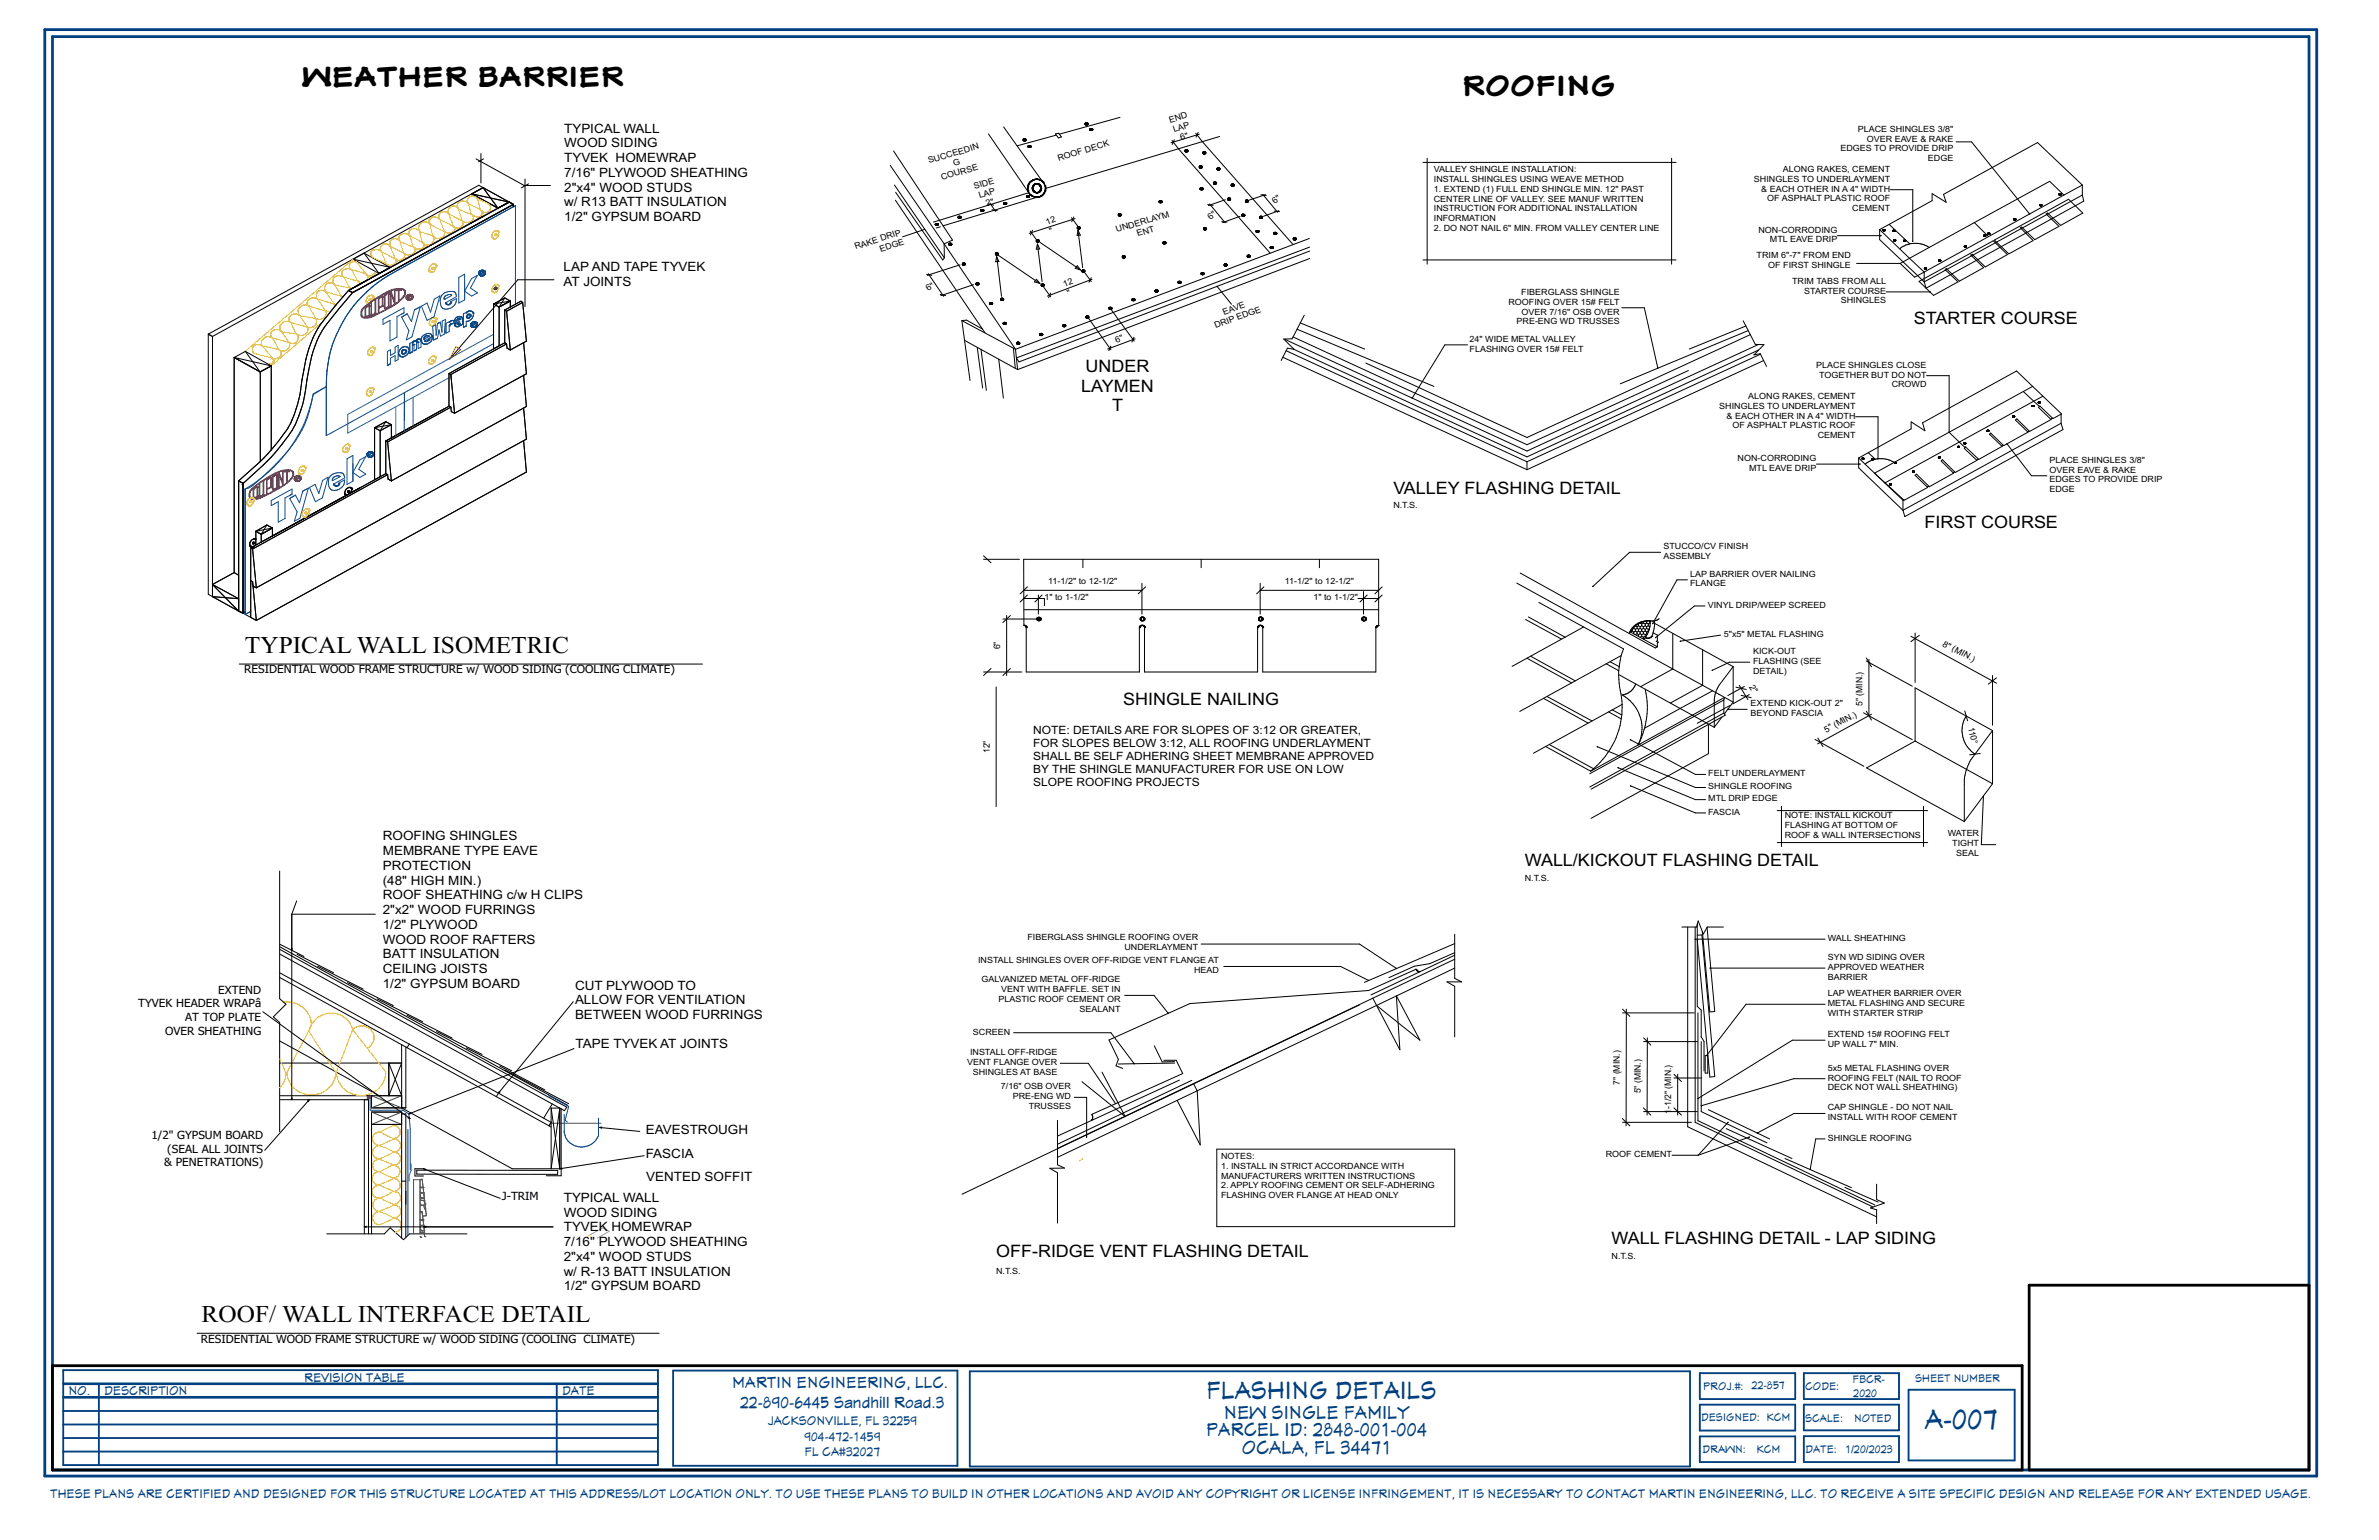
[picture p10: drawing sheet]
<svg xmlns="http://www.w3.org/2000/svg" width="432mm" height="279mm" viewBox="0 0 432 279" stroke-linecap="round" stroke-linejoin="round" font-family="sans-serif">
<defs><g id="words">
<g font-size="5.2">
<text x="54.8" y="15.8">WEATHER BARRIER</text>
<text x="265.3" y="17.4">ROOFING</text>
</g>
<text font-size="5" fill="#004080" x="349.4" y="259.3">A-007</text>
<g font-size="4.4">
<text x="44.5" y="118.5">TYPICAL WALL ISOMETRIC</text>
<text x="36.6" y="239.9">ROOF/ WALL INTERFACE DETAIL</text>
</g>
<text font-size="4.4" fill="#004080" x="218.9" y="253.8">FLASHING DETAILS</text>
<g font-size="3.3" fill="#004080">
<text x="222.1" y="257.4">NEW SINGLE FAMILY</text>
<text x="218.9" y="260.6">PARCEL ID: 2848-001-004</text>
<text x="225.4" y="263.8">OCALA, FL 34471</text>
</g>
<g font-size="3.1">
<text x="347.4" y="58.8">STARTER COURSE</text>
<text x="196.2" y="71.1">LAYMEN</text>
<text x="197" y="67.5">UNDER</text>
<text x="201.8" y="74.7">T</text>
<text x="252.9" y="89.5">VALLEY FLASHING DETAIL</text>
<text x="349.3" y="95.8">FIRST COURSE</text>
<text x="203.9" y="128">SHINGLE NAILING</text>
<text x="276.7" y="157.2">WALL/KICKOUT FLASHING DETAIL</text>
<text x="292.5" y="225.6">WALL FLASHING DETAIL - LAP SIDING</text>
<text x="180.8" y="228.1">OFF-RIDGE VENT FLASHING DETAIL</text>
</g>
<g font-size="2.8" fill="#004080">
<text x="132.9" y="251.9">MARTIN ENGINEERING, LLC.</text>
<text x="134.4" y="255.5">22-890-6445 Sandhill Road.3</text>
</g>
<g font-size="2.3">
<text x="102.4" y="24">TYPICAL WALL</text>
<text x="102.4" y="26.7">WOOD SIDING</text>
<text x="102.4" y="29.4">TYVEK HOMEWRAP</text>
<text x="102.4" y="32.1">7/16&quot; PLYWOOD SHEATHING</text>
<text x="102.4" y="34.8">2&quot;x4&quot; WOOD STUDS</text>
<text x="102.4" y="37.4">w/ R13 BATT INSULATION</text>
<text x="102.4" y="40.1">1/2&quot; GYPSUM BOARD</text>
<text x="102.3" y="49.2">LAP AND TAPE TYVEK</text>
<text x="102.3" y="51.9">AT JOINTS</text>
<text x="69.5" y="152.4">ROOFING SHINGLES</text>
<text x="69.5" y="155.1">MEMBRANE TYPE EAVE</text>
<text x="69.5" y="157.8">PROTECTION</text>
<text x="69.5" y="160.5">(48&quot; HIGH MIN.)</text>
<text x="69.5" y="163.2">ROOF SHEATHING c/w H CLIPS</text>
<text x="69.5" y="165.8">2&quot;x2&quot; WOOD FURRINGS</text>
<text x="69.5" y="168.5">1/2&quot; PLYWOOD</text>
<text x="69.5" y="171.2">WOOD ROOF RAFTERS</text>
<text x="69.5" y="173.9">BATT INSULATION</text>
<text x="69.5" y="176.6">CEILING JOISTS</text>
<text x="69.5" y="179.3">1/2&quot; GYPSUM BOARD</text>
<text x="104.4" y="179.5">CUT PLYWOOD TO</text>
<text x="104.4" y="182.2">ALLOW FOR VENTILATION</text>
<text x="104.4" y="184.9">BETWEEN WOOD FURRINGS</text>
<text x="104.5" y="190.2">TAPE TYVEK AT JOINTS</text>
<text x="117.2" y="205.8">EAVESTROUGH</text>
<text x="117.2" y="210.1">FASCIA</text>
<text x="117.3" y="214.3">VENTED SOFFIT</text>
<text x="102.3" y="218.1">TYPICAL WALL</text>
<text x="102.3" y="220.7">WOOD SIDING</text>
<text x="102.3" y="223.4">TYVEK HOMEWRAP</text>
<text x="102.3" y="226.1">7/16&quot; PLYWOOD SHEATHING</text>
<text x="102.3" y="228.8">2&quot;x4&quot; WOOD STUDS</text>
<text x="102.3" y="231.4">w/ R-13 BATT INSULATION</text>
<text x="102.3" y="234.1">1/2&quot; GYPSUM BOARD</text>
</g>
<g font-size="2.2" fill="#004080">
<text x="55.2" y="250.7">REVISION TABLE</text>
<text x="12.4" y="253.1">NO.</text>
<text x="18.9" y="253.1">DESCRIPTION</text>
<text x="102" y="253.1">DATE</text>
<text x="139.3" y="258.6">JACKSONVILLE, FL 32259</text>
<text x="146" y="261.4">904-472-1459</text>
<text x="146" y="264.2">FL CA#32027</text>
<text x="9.1" y="271.8">THESE PLANS ARE CERTIFIED AND DESIGNED FOR THIS STRUCTURE LOCATED AT THIS ADDRESS/LOT LOCATION ONLY. TO USE THESE PLANS TO BUILD IN OTHER LOCATIONS AND AVOID ANY COPYRIGHT OR LICENSE INFRINGEMENT, IT IS NECESSARY TO CONTACT MARTIN ENGINEERING, LLC. TO RECEIVE A SITE SPECIFIC DESIGN AND RELEASE FOR ANY EXTENDED USAGE.</text>
</g>
<g font-size="2.1">
<text x="187.6" y="133.1">NOTE: DETAILS ARE FOR SLOPES OF 3:12 OR GREATER,</text>
<text x="187.6" y="135.5">FOR SLOPES BELOW 3:12, ALL ROOFING UNDERLAYMENT</text>
<text x="187.6" y="137.9">SHALL BE SELF ADHERING SHEET MEMBRANE APPROVED</text>
<text x="187.6" y="140.2">BY THE SHINGLE MANUFACTURER FOR USE ON LOW</text>
<text x="187.6" y="142.6">SLOPE ROOFING PROJECTS</text>
</g>
<g font-size="2">
<text x="44.3" y="122.2">RESIDENTIAL WOOD FRAME STRUCTURE w/ WOOD SIDING (COOLING CLIMATE)</text>
<text x="25.1" y="182.8">TYVEK HEADER WRAPâ</text>
<text x="33.6" y="185.2">AT TOP PLATE</text>
<text x="39.6" y="180.3">EXTEND</text>
<text x="30" y="187.7">OVER SHEATHING</text>
<text x="27.5" y="206.7">1/2&quot; GYPSUM BOARD</text>
<text x="30.4" y="209.1">(SEAL ALL JOINTS</text>
<text x="29.8" y="211.6">&amp; PENETRATIONS)</text>
<text x="91.1" y="217.7">J-TRIM</text>
<text x="36.5" y="243.6">RESIDENTIAL WOOD FRAME STRUCTURE w/ WOOD SIDING (COOLING CLIMATE)</text>
</g>
<g font-size="1.9" fill="#004080">
<text x="336.3" y="250.9">FBCR-</text>
<text x="347.6" y="250.8">SHEET NUMBER</text>
<text x="308.8" y="257.8">DESIGNED: KCM</text>
<text x="309.2" y="252.1">PROJ.#:</text>
<text x="317.9" y="252.1">22-857</text>
<text x="327.7" y="257.9">SCALE:</text>
<text x="327.7" y="252.2">CODE:</text>
<text x="336.4" y="253.4">2020</text>
<text x="336.5" y="258">NOTED</text>
<text x="309" y="263.5">DRAWN:</text>
<text x="318.9" y="263.7">KCM</text>
<text x="327.7" y="263.7">DATE:</text>
<text x="334.9" y="263.7">1/20/2023</text>
</g>
<g font-size="1.6">
<text x="212.4" y="22.3" transform="rotate(-16 212.4 22.3)">END</text>
<text x="213.1" y="23.9" transform="rotate(-16 213.1 23.9)">LAP</text>
<text x="337.2" y="23.9">PLACE SHINGLES 3/8&quot;</text>
<text x="168.6" y="29.7" transform="rotate(-16 168.6 29.7)">SUCCEEDIN</text>
<text x="192.2" y="29.2" transform="rotate(-16 192.2 29.2)">ROOF DECK</text>
<text x="214.4" y="25.4" transform="rotate(-16 214.4 25.4)">6&quot;</text>
<text x="334" y="27.5">EDGES TO PROVIDE DRIP</text>
<text x="338.8" y="25.7">OVER EAVE &amp; RAKE</text>
<text x="349.9" y="29.3">EDGE</text>
<text x="171" y="32.7" transform="rotate(-16 171 32.7)">COURSE</text>
<text x="173.2" y="30.2" transform="rotate(-16 173.2 30.2)">G</text>
<text x="176.9" y="34.3" transform="rotate(-16 176.9 34.3)">SIDE</text>
<text x="177.8" y="35.9" transform="rotate(-16 177.8 35.9)">LAP</text>
<text x="260.2" y="31.2">VALLEY SHINGLE INSTALLATION:</text>
<text x="260.2" y="33">INSTALL SHINGLES USING WEAVE METHOD</text>
<text x="260.2" y="34.8">1. EXTEND (1) FULL END SHINGLE MIN. 12&quot; PAST</text>
<text x="318.3" y="33">SHINGLES TO UNDERLAYMENT</text>
<text x="319.7" y="34.8">&amp; EACH OTHER IN A 4&quot; WIDTH</text>
<text x="323.6" y="31.2">ALONG RAKES, CEMENT</text>
<text x="179.1" y="37.4" transform="rotate(-16 179.1 37.4)">2&quot;</text>
<text x="190" y="40.8" transform="rotate(-20 190 40.8)">12</text>
<text x="219.7" y="39.9" transform="rotate(-36 219.7 39.9)">6&quot;</text>
<text x="231.4" y="37" transform="rotate(-35 231.4 37)">6&quot;</text>
<text x="260.2" y="36.6">CENTER LINE OF VALLEY. SEE MANUF WRITTEN</text>
<text x="260.2" y="38.4">INSTRUCTION FOR ADDITIONAL INSTALLATION</text>
<text x="260.2" y="40.1">INFORMATION</text>
<text x="260.2" y="41.9">2. DO NOT NAIL 6&quot; MIN. FROM VALLEY CENTER LINE</text>
<text x="320.8" y="36.5">OF ASPHALT PLASTIC ROOF</text>
<text x="336.2" y="38.3">CEMENT</text>
<text x="155.3" y="45.3" transform="rotate(-18 155.3 45.3)">RAKE DRIP</text>
<text x="159.9" y="45.7" transform="rotate(-18 159.9 45.7)">EDGE</text>
<text x="190.7" y="42.5" transform="rotate(-20 190.7 42.5)">&quot;</text>
<text x="202.7" y="42.1" transform="rotate(-16 202.7 42.1)">UNDERLAYM</text>
<text x="206.5" y="42.9" transform="rotate(-16 206.5 42.9)">ENT</text>
<text x="318.8" y="46.9">TRIM 6&quot;-7&quot; FROM END</text>
<text x="319.2" y="42.2">NON-CORRODING</text>
<text x="321.3" y="44">MTL EAVE DRIP</text>
<text x="168.5" y="52.9" transform="rotate(-30 168.5 52.9)">6&quot;</text>
<text x="193.2" y="52" transform="rotate(-20 193.2 52)">12</text>
<text x="193.9" y="53.7" transform="rotate(-20 193.9 53.7)">&quot;</text>
<text x="276.1" y="53.5">FIBERGLASS SHINGLE</text>
<text x="320.9" y="48.6">OF FIRST SHINGLE</text>
<text x="325.3" y="51.5">TRIM TABS FROM ALL</text>
<text x="327.5" y="53.3">STARTER COURSE</text>
<text x="220.7" y="59.6" transform="rotate(-20 220.7 59.6)">DRIP EDGE</text>
<text x="222.2" y="57.1" transform="rotate(-20 222.2 57.1)">EAVE</text>
<text x="273.8" y="55.3">ROOFING OVER 15# FELT</text>
<text x="275.3" y="58.8">PRE-ENG WD TRUSSES</text>
<text x="276.2" y="57.1">OVER 7/16&quot; OSB OVER</text>
<text x="334.1" y="55.1">SHINGLES</text>
<text x="202.6" y="62.2" transform="rotate(-20 202.6 62.2)">6&quot;</text>
<text x="266.7" y="62">24&quot; WIDE METAL VALLEY</text>
<text x="266.7" y="63.8">FLASHING OVER 15# FELT</text>
<text x="329.7" y="66.7">PLACE SHINGLES CLOSE</text>
<text x="330.2" y="68.5">TOGETHER BUT DO NOT</text>
<text x="343.3" y="70.3">CROWD</text>
<text x="312.1" y="74.2">SHINGLES TO UNDERLAYMENT</text>
<text x="313.4" y="75.9">&amp; EACH OTHER IN A 4&quot; WIDTH</text>
<text x="314.5" y="77.7">OF ASPHALT PLASTIC ROOF</text>
<text x="317.3" y="72.4">ALONG RAKES, CEMENT</text>
<text x="315.4" y="83.6">NON-CORRODING</text>
<text x="329.9" y="79.5">CEMENT</text>
<text x="372" y="84">PLACE SHINGLES 3/8&quot;</text>
<text x="317.5" y="85.4">MTL EAVE DRIP</text>
<text x="372" y="85.7">OVER EAVE &amp; RAKE</text>
<text x="372" y="87.5">EDGES TO PROVIDE DRIP</text>
<text x="372" y="89.3">EDGE</text>
<text x="252.9" y="92.2">N.T.S.</text>
<text x="301.9" y="99.6">STUCCO/CV FINISH</text>
<text x="301.9" y="101.4">ASSEMBLY</text>
<text x="190.3" y="106">11-1/2&quot; to 12-1/2&quot;</text>
<text x="233.2" y="106">11-1/2&quot; to 12-1/2&quot;</text>
<text x="306.8" y="104.6">LAP BARRIER OVER NAILING</text>
<text x="306.8" y="106.4">FLANGE</text>
<text x="189.6" y="108.9">1&quot; to 1-1/2&quot;</text>
<text x="238.4" y="108.9">1&quot; to 1-1/2&quot;</text>
<text x="310" y="110.3">VINYL DRIP/WEEP SCREED</text>
<text x="181.6" y="117.8" transform="rotate(-90 181.6 117.8)">6&quot;</text>
<text x="312.9" y="115.5">5&quot;x5&quot; METAL FLASHING</text>
<text x="318.2" y="118.7">KICK-OUT</text>
<text x="352.5" y="117.1" transform="rotate(28 352.5 117.1)">8&quot; (MIN.)</text>
<text x="317.4" y="124.7" transform="rotate(57 317.4 124.7)">2&quot;</text>
<text x="318.2" y="120.4">FLASHING (SEE</text>
<text x="318.2" y="122.2">DETAIL)</text>
<text x="317.7" y="128.1">EXTEND KICK-OUT 2&quot;</text>
<text x="317.7" y="129.9">BEYOND FASCIA</text>
<text x="338" y="128.1" transform="rotate(-90 338 128.1)">5&quot; (MIN.)</text>
<text x="179.6" y="136.6" transform="rotate(-90 179.6 136.6)">12&quot;</text>
<text x="331.4" y="132.9" transform="rotate(-28 331.4 132.9)">5&quot; (MIN.)</text>
<text x="357.2" y="132" transform="rotate(77 357.2 132)">110°</text>
<text x="310.1" y="140.8">FELT UNDERLAYMENT</text>
<text x="310.1" y="143.2">SHINGLE ROOFING</text>
<text x="310.1" y="145.4">MTL DRIP EDGE</text>
<text x="310.1" y="147.8">FASCIA</text>
<text x="323.9" y="148.4">NOTE: INSTALL KICKOUT</text>
<text x="323.9" y="150.2">FLASHING AT BOTTOM OF</text>
<text x="323.9" y="152">ROOF &amp; WALL INTERSECTIONS</text>
<text x="353.5" y="151.8">WATER</text>
<text x="354.3" y="153.5">TIGHT</text>
<text x="355.1" y="155.3">SEAL</text>
<text x="276.7" y="159.9">N.T.S.</text>
<text x="186.5" y="170.6">FIBERGLASS SHINGLE ROOFING OVER</text>
<text x="204.1" y="172.4">UNDERLAYMENT</text>
<text x="331.8" y="170.7">WALL SHEATHING</text>
<text x="177.5" y="174.8">INSTALL SHINGLES OVER OFF-RIDGE VENT FLANGE AT</text>
<text x="178.2" y="178.2">GALVANIZED METAL OFF-RIDGE</text>
<text x="216.7" y="176.5">HEAD</text>
<text x="331.8" y="174.2">SYN WD SIDING OVER</text>
<text x="331.8" y="176">APPROVED WEATHER</text>
<text x="331.8" y="177.8">BARRIER</text>
<text x="181.2" y="181.8">PLASTIC ROOF CEMENT OR</text>
<text x="181.7" y="180">VENT WITH BAFFLE. SET IN</text>
<text x="196" y="183.6">SEALANT</text>
<text x="331.8" y="180.7">LAP WEATHER BARRIER OVER</text>
<text x="331.8" y="182.5">METAL FLASHING AND SECURE</text>
<text x="331.8" y="184.3">WITH STARTER STRIP</text>
<text x="176.1" y="191.5">INSTALL OFF-RIDGE</text>
<text x="176.6" y="187.7">SCREEN</text>
<text x="331.8" y="188.1">EXTEND 15# ROOFING FELT</text>
<text x="331.8" y="189.9">UP WALL 7&quot; MIN.</text>
<text x="175.6" y="193.2">VENT FLANGE OVER</text>
<text x="176.6" y="195">SHINGLES AT BASE</text>
<text x="181.7" y="197.6">7/16&quot; OSB OVER</text>
<text x="294" y="196.8" transform="rotate(-90 294 196.8)">7&quot; (MIN.)</text>
<text x="331.8" y="194.3">5x5 METAL FLASHING OVER</text>
<text x="331.8" y="196">ROOFING FELT (NAIL TO ROOF</text>
<text x="331.8" y="197.8">DECK NOT WALL SHEATHING)</text>
<text x="183.8" y="199.4">PRE-ENG WD</text>
<text x="186.7" y="201.2">TRUSSES</text>
<text x="297.8" y="198.4" transform="rotate(-90 297.8 198.4)">5&quot; (MIN.)</text>
<text x="303.3" y="202" transform="rotate(-90 303.3 202)">1-1/2&quot; (MIN.)</text>
<text x="331.8" y="201.5">CAP SHINGLE - DO NOT NAIL</text>
<text x="331.8" y="203.2">INSTALL WITH ROOF CEMENT</text>
<text x="291.5" y="209.9">ROOF CEMENT</text>
<text x="331.8" y="207">SHINGLE ROOFING</text>
<text x="221.6" y="210.3">NOTES:</text>
<text x="221.6" y="212">1. INSTALL IN STRICT ACCORDANCE WITH</text>
<text x="221.6" y="213.8">MANUFACTURERS WRITTEN INSTRUCTIONS</text>
<text x="221.6" y="215.6">2. APPLY ROOFING CEMENT OR SELF-ADHERING</text>
<text x="221.6" y="217.4">FLASHING OVER FLANGE AT HEAD ONLY</text>
<text x="180.8" y="231.1">N.T.S.</text>
<text x="292.5" y="228.3">N.T.S.</text>
</g>
</g></defs>
<path d="M8.1 5.4h412.4v262.4h-412.4zM9.5 6.6h409.6v260.1h-409.6z" fill="none" stroke="#004080" stroke-width=".51"/>
<g fill="none" stroke="#004080" stroke-width=".34">
<path d="M11.5 248.6h107.9v17.2h-107.9zM11.5 251h107.9M11.5 251.1h107.9M11.5 253.4h107.9M11.5 253.6h107.9M11.5 256h107.9M11.5 258.4h107.9M17.9 251v14.8M101 251v14.8M122.2 248.7h51.6v17.2h-51.6zM176 248.8h130.7v17.3h-130.7zM308.5 249.1h17.3v4.7h-17.3z"/>
<path d="M308.5 254.8h17.3v4.7h-17.3zM327.4 249.1h17.3v4.7h-17.3zM327.4 254.8h17.3v4.7h-17.3zM346.4 252.1h19.3v12.9h-19.3zM11.5 260.9h107.9M11.5 263.4h107.9M308.5 260.6h17.3v4.7h-17.3zM327.4 260.6h17.3v4.7h-17.3z"/>
</g>
<path d="M368.3 233.2h50.8v33.5h-50.8zM9.5 247.8h357.5v18.9h-357.5z" fill="none" stroke="#000" stroke-width=".51"/>
<path d="M196.5 210.3l-.6 .3M107.2 224l-.6 .3" fill="none" stroke="#ff0" stroke-width=".18"/>
<path d="M196.5 210.3h.1M107.2 224l2.2-1.2 1.2 .6-2.2 1.2" fill="none" stroke="#bd9d7e" stroke-width=".18"/>
<g fill="none" stroke="#000" stroke-width=".18">
<path d="M85.6 35.2l4.8 2.6M85.6 35.2l6.8 1.5M86.4 28.8l8.9 4.9M87.3 27.9v5.3M87.7 34l-2.1 1.2M87.7 34l4.7 2.7M87.7 34l2.7 3.8M87.7 34l-49.1 27M87.7 34l-.8-.4-49.1 27M87.7 39.2l-2.3 1.3M87.8 28.8l-.9 .5M92.4 36.7l-29.2 16"/>
<path d="M92.4 36.7l.8 .4M92.4 36.7l-2 1.1M93.2 37.1l-29.2 16M93.2 37.1v.4M95.1 33.7h4.8M95.3 32.5v23.1M95.9 33.4l-1.3 .7M161.6 30l9.8 14.2M162.2 27.4l10.7 16.2-1.5 .6M162.3 33.6l9.1 13.2M162.5 36.3l16.3 24.1M162.6 34.9l8.5 12.3 .3-.4"/>
<path d="M173.9 39.4h.1M173.9 39.5h.1M173.9 39.3h.1M173.9 39.6h.1M173.9 39.3a.19 .19 0 0 1 .3 .1 .19 .19 0 0 1-.2 .2zM173.9 39.3v.1M174 39.3h.1M174 39.6h.1M174.1 39.2h.1M174.1 39.6h.1M174.2 39.6h.1M174.2 39.3h.1"/>
<path d="M174.2 39.5h.1M174.2 39.4h.1M174.3 39.5h.1M174.3 39.4h.1M178 38.2h.1M178.1 38.1h.1M178.1 38.2h.1M178.1 38.3h.1M178.1 38.1l.2-.1 .1 .3h-.3zM178.1 38h.1M178.1 38.4h.1M178.2 38h.1"/>
<path d="M178.2 38.4h.1M178.3 38.4h.1M178.3 38h.1M178.3 38.3h.1M178.3 38.1h.1M178.4 38.3h.1M178.4 38.1h.1M178.4 38.2h.1M179.4 37l.9 .2M179.4 24.3l7.3 10.7-17.3 5.3M179.7 36.9l1 1.5M180 38.1l1 .1"/>
<path d="M182.2 23l7.2 10.1M182.2 36.8h.1M182.2 36.9h.1M182.2 37h.1M182.2 36.8l.3-.1v.3l-.2 .1zM182.3 36.7h.1M182.3 37.1h.1M182.4 36.7h.1M182.4 37.1h.1M182.5 37.1h.1M182.5 36.7h.1M182.5 37h.1"/>
<path d="M182.5 36.8h.1M182.5 36.9h.1M185.7 25.3h.1M185.7 25.4h.1M185.7 25.5h.1M185.7 25.3l.3-.1 .1 .3h-.3zM185.8 25.2h.1M185.8 25.3h.1M185.8 25.5h.1M185.8 25.5v.1M185.9 25.2h.1M185.9 25.6h.1"/>
<path d="M185.9 25.5h.1M185.9 25.5v.1M186 25.5h.1M186 25.2h.1M186 25.3h.1M186.1 25.4h.1M186.1 25.3h.1M186.3 35.6h.1M186.3 35.7h.1M186.3 35.6v.1M186.4 35.6h.1M186.4 35.7h.1"/>
<path d="M186.4 35.8h.1M186.4 35.5h.1M186.4 35.5h.2l.1 .2-.3 .1zM186.5 35.5h.1M186.5 35.8h.1M186.5 34.5h.1M186.5 34.3h.1M186.5 34.2h.1M186.5 34h.1M186.5 33.9h.1M186.6 34.5h.1M186.6 33.8h.1"/>
<path d="M186.6 35.8h.1M186.6 35.5h.1M186.6 33.8h-.1M186.6 34.7h.1M186.6 33.6h.1M186.6 26.5h.1M186.6 26.6h.1M186.6 26.7h.1M186.6 26.5l.3-.1 .1 .2-.3 .2zM186.6 33.5h.1M186.6 35.6h.1M186.7 33.4h.1"/>
<path d="M186.7 35.7h.1M186.7 35.6h.1M186.7 26.4h.1M186.7 26.7h.1M186.7 26.8h.1M186.7 33.3h.1M186.8 26.4h.1M186.8 26.8h.1M186.8 35v.1M186.9 26.8h.1M186.9 26.4h.1M186.9 33.1h.1"/>
<path d="M186.9 26.7h.1M186.9 26.5h.1M186.9 35.3h.1M186.9 33h.1M186.9 26.6h.1M187 35.3h.1M187 33h.1M187 26.6h.1M187.1 32.9h.1M187.2 35.4h.1M187.2 32.9h.1M187.2 35.5h.1"/>
<path d="M187.2 32.8h.1M187.3 32.8h.1M187.3 35.6h.1M187.3 32.7h.1M187.4 32.7h.1M187.4 34.3h.1M187.4 34.2h.1M187.4 34.1h.1M187.4 34h.1M187.4 35.6h.1M187.4 34.5h.1M187.4 34.4h.1"/>
<path d="M187.4 33.9h.1M187.4 33.8h.1M187.5 32.7h.1M187.5 34.5h.1M187.5 33.8h.1M187.5 33.7h.1M187.5 35.6h.1M187.5 32.6h.1M187.5 34.6h.1M187.5 34.7h.1M187.5 33.6h.1M187.5 35.6l.1 .1"/>
<path d="M187.6 35.7h.1M187.6 34.7h.1M187.6 33.6h.1M187.6 32.6h.1M187.6 34.8h.1M187.6 33.5h.1M187.7 35.7h.1M187.7 32.6h.1M187.7 34.8h.1M187.7 33.5h.1M187.7 33.4h.1M187.8 35.7h.1"/>
<path d="M187.8 32.6h.1M187.8 34.9h.1M187.8 33.4h.1M187.9 35.7h.1M187.9 32.6h.1M187.9 34.9h.1M187.9 33.4h.1M187.9 35.8h.1M188 35.8h.1M188 34.9h.1M188 33.4h.1M188 32.5h.1"/>
<path d="M188 35h.1M188.1 32.5h.1M188.1 35.8h.1M188.1 33.4h.1M188.1 35h.1M188.1 33.3h.1M188.2 32.5h.1M188.2 35.8h.1M188.2 33.4h.1M188.2 35h.1M188.3 32.5h.1M188.3 35.8h.1"/>
<path d="M188.3 33.4h.1M188.3 35h.1M188.3 32.6h.1M188.3 34.9h.1M188.4 32.6h.1M188.4 35.8h.1M188.4 33.4h.1M188.4 34.9h.1M188.4 35.7h.1M188.5 32.6h.1M188.5 35.7h.1M188.5 33.4h.1"/>
<path d="M188.5 34.9h.1M188.5 34.8h.1M188.6 32.6h.1M188.6 35.7h.1M188.6 33.5h.1M188.6 34.8h.1M188.6 35.7l-17.4 5.3M188.6 33.6h.1M188.7 32.6h.1M188.7 35.7h.1M188.7 33.6h.1M188.7 34.7h.1"/>
<path d="M188.7 35.6h.1M188.7 33.7h.1M188.7 34.6h.1M188.8 35.6h.1M188.8 33.7h.1M188.8 34.5h.1M188.8 34.6h.1M188.8 32.7h.1M188.8 33.8h.1M188.8 33.9h.1M188.8 34h.1M188.8 34.3h.1"/>
<path d="M188.8 34.4h.1M188.9 32.7h.1M188.9 34.1h.1M188.9 34.2h.1M188.9 32.8h.1M188.9 35.6h.1M189 32.8h.1M189 35.5h.1M189.1 35.5h.1M189.1 32.9h.1M189.1 35.4h.1M189.2 32.9h.1"/>
<path d="M189.2 35.4h.1M189.2 33h.1M189.3 33h.1M189.3 33.1h.1M189.4 33.1h.1M189.4 35.2h.1M189.4 33.1l-.6-.5-.8-.1-.9 .4-.5 .8v.9l.5 .8 .8 .4 .9-.2M189.4 33.1l.3 .6v.9l-.2 .4M189.4 35.1h.1M189.5 35.1l-.8 .6M189.5 35v.1M189.5 35h.1"/>
<path d="M189.6 34.8h.1M189.7 33.7h.1M189.7 34.7h.1M189.7 33.8h.1M189.7 34.5h.1M189.7 33.9h.1M189.7 34.4h.1M189.7 34h.1M189.7 34.2h.1M189.7 34.3h.1M191.6 24.3l.6-.1 .5 .6-.6 .2zM191.7 24.5l-7.1 2"/>
<path d="M194.5 39.5l1.1 1.5M194.9 39.4l-.4 .8M195.1 39.7l-8.3 2.6M196.9 22.4h.1M196.9 22.5h.1M197 22.4h.1M197 22.6h.1M197 22.4l.2-.1 .1 .3h-.3zM197 22.3h.1M197.1 22.3h.1M197.1 22.6h.1M197.2 22.6h.1"/>
<path d="M197.2 22.3h.1M197.3 22.6h.1M197.3 22.4h.1M197.3 22.5h.1M197.3 22.5v.1M197.8 23.4h.1M197.8 23.5h.1M197.8 23.6h.1M197.9 23.4h.1M197.9 23.6h.1M197.9 23.3h.1M197.9 23.7h.1"/>
<path d="M197.9 23.3l.3 .1-.1 .3-.3-.1zM198 23.3h.1M198 23.7h.1M198.1 23.7h.1M198.1 23.4h.1M198.1 23.6h.1M198.2 23.6h.1M198.2 23.5h.1M198.2 23.4h.1M203 38.9h.1M203 39h.1M203 39.1h.1"/>
<path d="M203 38.9h.3v.2l-.2 .1zM203.1 38.8h.1M203.1 39.2h.1M203.1 38.8l-.1 .1M203.2 38.8h.1M203.2 39.2h.1M203.2 38.8l.1 .1M203.3 39.1h.1M203.3 38.9h.1M203.3 21.3l-11 3M203.3 39h.1M210.4 36.5h.1"/>
<path d="M210.4 36.6h.1M210.4 36.7h.1M210.4 36.4h.1M210.4 36.4l.3 .1v.2h-.3zM210.5 36.4h.1M210.5 36.7h.1M210.5 36.8h.1M210.6 36.4h.1M210.6 36.8h.1M210.6 36.7h.1M210.7 36.7h.1M210.7 36.4h.1"/>
<path d="M210.7 36.5h.1M210.7 36.6h.1M212.7 25.5l1.2 1.5 16.6 18.9M213.1 25.4l-.3 .8M215.1 27.3h.1M215.1 27.4h.1M215.1 27.2h.1M215.1 27.5h.1M215.1 27.2h.3v.3h-.3zM215.2 27.2h.1M215.2 27.5h.1M215.3 27.2h.1"/>
<path d="M215.3 27.6h.1M215.3 27.5h.1M215.4 27.5h.1M215.4 27.3h.1M215.4 27.2h.1M215.4 27.4h.1M217 24.2l1.2 1.5 16.5 18.7M217.5 24l-.4 .9M217.7 30.2h.1M217.7 30.3h.1M217.7 30.4h.1M217.7 30.2l.3-.1 .1 .3-.3 .1z"/>
<path d="M217.7 24.3l-5.1 1.6M217.8 30.1h.1M217.8 30.4h.1M217.8 30.5h.1M217.8 34.2h.1M217.8 34.3h.1M217.8 34.4h.1M217.8 34.1h.3l.1 .2-.4 .1zM217.9 30.5h.1M217.9 30.1h.1M217.9 34.1h.1M217.9 34.4h.1"/>
<path d="M217.9 30.4h.1M218 30.4h.1M218 30.1h.1M218 34.1h.1M218 34.4h.1M218 30.2h.1M218.1 30.4h.1M218.1 30.3h.1M218.1 34.4h.1M218.1 34.1h.1M218.1 34.2h.1M218.2 34.3h.1"/>
<path d="M218.2 34.2h.1M218.3 27.7h.1M218.3 27.8h.1M218.4 27.6h.1M218.4 27.8h.1M218.4 27.9h.1M218.4 27.6l.3 .1-.1 .2-.3-.1zM218.5 27.6h.1M218.5 27.9h.1M218.6 27.9h.1M218.6 27.6h.1M218.7 27.9h.1"/>
<path d="M218.7 27.8h.1M218.7 27.7h.1M218.7 27.6h.1M219.2 37.1l1 .2M219.5 37l2.9 3.4M220.3 33.1h.1M220.3 33.2h.1M220.3 33.3h.1M220.3 33.4h.1M220.3 33.1h.3l-.1 .3-.2-.1zM220.4 33.1h.1M220.4 33.4h.1"/>
<path d="M220.5 33.4h.1M220.5 33.1h.1M220.6 33.4h.1M220.6 33.1h.1M220.6 33.3h.1M220.6 33.2h.1M220.6 33.2v.1M220.9 30.6h.1M220.9 30.7h.1M220.9 30.5h.1M220.9 30.8h.1M220.9 30.5h.3v.3l-.3-.1z"/>
<path d="M221 30.5h.1M221 30.8h.1M221.1 30.5h.1M221.1 30.8h.1M221.2 30.8h.1M221.2 30.5h.1M221.2 30.7h.1M221.2 30.6h.1M221.3 30.6h.1M221.4 24.8l-31.7 9.4M222.4 36.2l-3.1 1.1M222.8 36h.1"/>
<path d="M222.8 36.1h.1M222.8 36.2h.1M222.8 36h.3v.3h-.2zM222.9 36h.1M222.9 36.2h.1M222.9 36.3h.1M223 35.9h.1M223 36.3h.1M223.1 36.3h.1M223.1 35.9h.1M223.1 36h.1M223.1 36.2h.1"/>
<path d="M223.2 36.2h.1M223.2 36.1h.1M223.2 36h.1M223.5 33.5h.1M223.5 33.6h.1M223.5 33.7h.1M223.5 33.4h.1M223.5 33.4h.3v.3h-.3zM223.6 33.4h.1M223.6 33.7h.1M223.6 33.8h.1M223.6 33.7v.1"/>
<path d="M223.7 33.8h.1M223.7 33.4h.1M223.7 33.7h.1M223.7 33.7v.1M223.8 33.7h.1M223.8 33.4h.1M223.8 33.5h.1M223.8 33.6h.1M223.9 33.6h.1M225.1 39.2l-3.2 1.2M225.4 39h.1M225.4 39.1h.1"/>
<path d="M225.4 38.9h.1M225.4 39.2h.1M225.5 38.9h.1M225.5 39.2h.1M225.5 38.9h.2v.3h-.3zM225.6 38.9h.1M225.6 39.2h.1M225.7 39.2h.1M225.7 38.9h.1M225.8 39.1h.1M225.8 39h.1M226.1 36.4h.1"/>
<path d="M226.1 36.5h.1M226.1 36.6h.1M226.1 36.4l.2-.1 .1 .3-.3 .1zM226.1 36.3h.1M226.1 36.7h.1M226.2 36.3h.1M226.2 36.7h.1M226.3 36.7h.1M226.3 36.3h.1M226.3 36.4h.1M226.3 36.6h.1M226.4 36.6h.1"/>
<path d="M226.4 36.4h.1M226.4 36.5h.1M228.6 39.4h.1M228.6 39.3h.1M228.6 39.5h.1M228.6 39.3h.3v.3h-.2zM228.6 39.4v.1M228.7 39.3h.1M228.7 39.6h.1M228.8 39.2h.1M228.8 39.6h.1M228.9 39.6h.1"/>
<path d="M228.9 39.3h.1M228.9 39.2h.1M228.9 35.3l.9 .2M228.9 39.5h.1M229 39.5h.1M229 39.4h.1M229.2 35.3l2.7 3.2M229.7 35.3l-3 1M231.3 38.3l.9 .1M232.1 38.2l-2.8 1M258.3 29.5h45.9M259 28.7v19.2"/>
<path d="M303.4 28.7v19.2M343.1 34.4h4.1v9.4l-.1-.1M355 25.7h2.8l10.6 13.1M365.5 39.8h.1M365.5 39.7h.1M365.5 39.9h.1M365.5 39.7l.2 .1v.1l-.2-.1zM365.6 39.7h.1M365.6 39.9h.1M365.7 39.9h.1M365.7 39.7h.1M365.7 39.8h.1"/>
<path d="M368.3 38.8h.1M368.3 38.7l.1 .1M370.2 37.2h.1M370.2 37.3h.1M370.2 37.1h.1M370.2 37.1l.2 .2h-.1zM370.3 37.1h.1M370.3 37.3h.1M370.4 37.3h.1M370.4 37.1h.1M370.4 37.2h.1M373.7 35.2h.1"/>
<path d="M373.7 35.3h.1M373.7 35.2h.2v.1l-.1 .1zM373.8 35.2h.1M373.8 35.3h.1M373.8 35.4h.1M373.9 35.4h.1M373.9 35.3h.1M373.9 35.2h.1M374.6 35.4l-2.6-2.5-27.1 14.9M374.6 35.4l-13.7 7.5M378 33.6l-8.2-7.7-17 9.4 .4 1.4-2.5-1.6v1.3l-9.5 5.3M378 33.6l-3.4 1.8"/>
<path d="M378 33.6v1.8M378 35.4l.2 1.1-28.6 15.8-.4-1.2M378 35.4l-28.8 15.7M58.5 59.9l-.9 1.8-.7 1.8-.5 1.9M59.3 58.8l-.8 1.1M61.6 55.9l-2.3 2.9M63.2 52.7l.8 .4M63.2 52.7a43.2 43.2 0 0 0-5.8 7.4l-.6 1.3a35.1 35.1 0 0 0-2.4 10.2 18.3 18.3 0 0 1-5.2 10M64 53.1l-4.7 5.7M64.1 47l4.7 2.6M64.1 47l6.7 1.5M66.1 45.9l-2 1.1"/>
<path d="M66.1 45.9l4.7 2.6M66.1 45.9l2.7 3.7M66.7 50.8l-2.9 1.6M70.8 48.5l-2 1.1M70.8 48.5l-2 1.2M89.6 55.2v8.1l1-.6v-7M89.6 55.2l1 .5M91.6 54.1l1 .5M91.6 54.1l-2 1.1M91.6 54.1l-1 1.6M91.6 56.3l.3 .2M91.6 56.3v5.9"/>
<path d="M91.9 56.5l.7 7M92.6 54.6l-2 1.1M92.6 54.6v1.1M92.6 54.6l-3 .6M94.9 54.9l.6 7-2.9 1.6M94.9 54.9l-.4-.2-2.9 1.6M94.9 54.9l-3 1.6M100.5 50.8h-6.5l-12.5 14.4M167.8 41.6h.1M167.9 41.6l-4.1 1.4M167.9 41.6l-.1 .1M168.2 49.8l.9 .2"/>
<path d="M168.5 49.7l2.8 4.1M169.8 40.6h.1M169.8 40.7h.1M169.8 40.8h.1M169.8 40.6h.3v.3h-.3zM169.8 40.9h.1M169.9 40.6h.1M169.9 40.9h.1M170 40.9h.1M170 40.6h.1M170.1 40.9h.1M170.1 40.6h.1"/>
<path d="M170.1 40.8h.1M170.1 40.6v.1M170.1 40.7h.1M170.6 53.4l1 .2M170.7 41.1l-.8 .3M171.4 44.2l12.9 19.2M171.4 44.2v2.6M172.2 44.2h.1M172.2 44.3h.1M172.2 44.4h.1M172.3 44.2h.1M172.3 44.4h.1"/>
<path d="M172.3 44.2h.3v.2h-.3zM172.3 44.5h.1M172.4 44.2h.1M172.4 44.5h.1M172.5 44.5h.1M172.5 44.2h.1M172.5 44.4h.1M172.6 44.4h.1M172.6 44.2h.1M172.6 44.3h.1M174.2 48l-5.9 2M174.6 58.2l1.5 10.8"/>
<path d="M174.6 58.2l.8-.1 2.9 1.6M174.6 58.2l9.7 5.2M174.7 47.9h.1M174.7 48h.1M174.7 47.8h.1M174.7 47.8h.3v.2h-.3zM174.8 47.8h.1M174.8 48h.1M174.8 48.1h.1M174.9 48.1h.1M174.9 47.8h.1M175 48h.1"/>
<path d="M175 47.8h.1M175 47.9h.1M176.7 51.6l-5.9 2M177.2 51.4h.1M177.2 51.5h.1M177.2 51.6h.1M177.2 51.4h.3v.2h-.3zM177.3 51.3h.1M177.3 51.6h.1M177.3 51.7h.1M177.4 51.7h.1M177.4 51.6h.1"/>
<path d="M177.4 51.3h.1M177.4 51.4h.1M177.5 51.6h.1M177.5 51.4h.1M177.5 51.5h.1M179.6 55h.1M179.6 55.1h.1M179.6 55.2h.1M179.6 55l.3-.1 .1 .2-.3 .1zM179.7 54.9h.1M179.7 55h.1M179.7 55.2h.1"/>
<path d="M179.8 54.9h.1M179.8 55.2h.1M179.9 55.2h.1M179.9 54.9h.1M180 55.2h.1M180 55h.1M180 55.1h.1M180.7 46h.1M180.7 46.1h.1M180.7 45.9h.1M180.7 46.2h.1M180.7 45.9l.3 .1v.2h-.3z"/>
<path d="M180.8 45.9h.1M180.8 46.2h.1M180.8 46.3h.1M180.8 46.2v.1M180.9 46.2h.1M180.9 45.9h.1M180.9 46.6l.4 .9h-.6zM180.9 46.6l.9 7.2M181 46.2h.1M181 46h.1M181 45.9h.1M181 46.1h.1"/>
<path d="M181.2 46.3l7.5 5.1M181.6 54.3h.1M181.7 54.2h.1M181.7 54.3h.1M181.7 54.4h.1M181.7 54.2l.2-.1 .1 .3-.3 .1zM181.7 54.1h.1M181.8 54.1h.1M181.8 54.5h.1M181.9 54.5h.1M181.9 54.1h.1M181.9 54.4h.1"/>
<path d="M181.9 54.2h.1M182 54.4h.1M182 54.3h.1M182 54.2h.1M182.1 58.6h.1M182.1 58.7h.1M182.1 58.5h.1M182.1 58.8h.1M182.2 58.5h.1M182.2 58.8h.1M182.2 58.5l.3 .1-.1 .2h-.2zM182.3 58.8h.1"/>
<path d="M182.3 58.5h.1M182.4 58.8h.1M182.4 58.5h.1M182.4 58.6h.1M182.5 58.8h.1M182.5 58.7h.1M182.5 58.6h.1M187 41.9l1 1.5M187.4 41.8l-.4 .8M188.1 43.7h.1M188.1 43.6h.1M188.1 43.8h.1"/>
<path d="M188.1 50.7l.7 .7-1.1-.3zM188.2 43.6h.1M188.2 43.9h.1M188.2 43.9h.2l-.1-.4-.2 .2 .2 .2M188.3 43.5h.1M188.3 43.9h.1M188.3 44.3l.8 6.8M188.3 44.3l.4 .9h-.6zM188.3 43.6h.1M188.4 43.9h.1M188.4 43.6h.1M188.4 43.8h.1"/>
<path d="M188.5 43.8h.1M188.5 43.7h.1M188.5 43.6h.1M188.5 43.8h-.1M188.7 43.9l7.4 5.1M189 51.7h.1M189 51.8h.1M189 51.6h.1M189 51.6h.3l.1 .2-.3 .1zM189.1 51.6h.1M189.1 51.9h.1M189.2 51.9h.1"/>
<path d="M189.2 51.6h.1M189.3 51.9h.1M189.3 51.6h.1M189.3 51.8h.1M189.4 51.8h.1M189.4 51.7h.1M189.4 51.6h.1M189.4 52.1l1.3 1.7M190.7 53.2l-.4 .8M192.9 59h.1M192.9 59.1h.1M193 59h.1"/>
<path d="M193 59.2h.1M193 58.9l.3 .1-.1 .3-.3-.1zM193 58.9h.1M193 59.3h.1M193.1 58.9h.1M193.1 59.3h.1M193.2 59.2h.1M193.2 58.9h.1M193.2 59h.1M193.3 59.2h.1M193.3 59.1h.1M193.3 59h.1"/>
<path d="M195.5 41.3h.1M195.5 41.4h.1M195.5 48.2l.6 .8-.9-.3zM195.5 41.3l.3-.1 .1 .2-.2 .1zM195.6 41.2h.1M195.6 41.4h.1M195.6 41.5h.1M195.7 41.2h.1M195.7 41.5h.1M195.7 41.8l.8 6.8M195.7 41.8l.4 .9h-.6zM195.8 41.5h.1"/>
<path d="M195.8 41.2h.1M195.9 41.4h.1M195.9 41.3h.1M195.9 41.2h.1M195.9 41.3v.1M196.4 49.1h.1M196.4 49.2h.1M196.4 49.3h.1M196.4 49.1h.3v.2l-.2 .1zM196.4 49.1v.1M196.5 49h.1M196.5 49.3h.1"/>
<path d="M196.5 49.4h.1M196.6 49h.1M196.6 49.4h.1M196.6 49.3h.1M196.7 49.3h.1M196.7 49.1h.1M196.7 49.2h.1M196.9 49.5l1.2 1.6M197.1 57.4h.1M197.1 57.5h.1M197.1 57.6h.1M197.1 57.7h.1"/>
<path d="M197.2 57.4h.1M197.2 57.7h.1M197.2 57.4h.2v.3l-.3-.1zM197.3 57.4h.1M197.3 57.7h.1M197.4 57.7h.1M197.4 57.4h.1M197.4 57.6h.1M197.4 57.5h.1M197.6 57.8l4 5.7M198.1 50.4l-.4 .8M198.2 50.7l-8.1 3"/>
<path d="M201.3 55.9h.1M201.3 56h.1M201.3 55.8h.3v.2l-.3 .1zM201.3 55.8h.1M201.3 56.1h.1M201.4 55.8h.1M201.4 56.1h.1M201.5 55.8h.1M201.5 56.1h.1M201.6 56.1h.1M201.6 56h.1M201.6 55.8h.1"/>
<path d="M201.6 55.9h.1M201.7 56.2l4.2 5.7M203.7 46.6h.1M203.7 46.7h.1M203.8 46.5h.1M203.8 46.7h.1M203.8 46.5l.2-.1 .1 .3-.3 .1zM203.8 46.8h.1M203.8 46.4h.1M203.9 46.4h.1M203.9 46.8h.1M204 46.8h.1"/>
<path d="M204 46.4h.1M204 46.7h.1M204 46.5h.1M204.1 46.7h.1M204.1 46.6h.1M205.4 54.4h.1M205.5 54.3h.1M205.5 54.4h.1M205.5 54.5h.1M205.5 54.2h.1M205.6 54.2h.1M205.6 54.5h.1"/>
<path d="M205.6 54.2l.2 .1v.2h-.3zM205.7 54.2h.1M205.7 54.6h.1M205.7 54.5h.1M205.8 54.5h.1M205.8 54.3h.1M205.8 54.2h.1M205.8 54.4h.1M209.6 52.7h.1M209.6 52.8h.1M209.7 52.7h.1M209.7 52.9h.1"/>
<path d="M209.7 52.7l.2-.1 .1 .3-.3 .1zM209.7 53h.1M209.8 52.6h.1M209.8 53h.1M209.9 53h.1M209.9 52.6h.1M209.9 52.7h.1M210 52.9h.1M210 52.7h.1M210 52.8h.1M211.1 44h.1M211.1 44.1h.1"/>
<path d="M211.1 43.9h.1M211.1 44.2h.1M211.2 43.9h.1M211.2 44.2h.1M211.3 44.2h.1M211.3 43.9h.1M211.3 43.9l.2 .2-.3 .1M211.4 44.2h.1M211.4 43.9h.1M211.4 43.9l-.3 .1 .1 .2M211.5 44.1h.1M211.5 44h.1"/>
<path d="M213.8 51.2h.1M213.8 51.3h.1M213.8 51.1h.3l.1 .2-.3 .1zM213.9 51.1h.1M213.9 51.3h.1M213.9 51.4h.1M214 51.1h.1M214 51.4h.1M214.1 51.4h.1M214.1 51.1h.1M214.2 51.4h.1M214.2 51.3h.1"/>
<path d="M214.2 51.2h.1M214.2 51.1h.1M218 49.6h.1M218 49.7h.1M218 49.5h.3l.1 .2-.3 .1zM218.1 49.5h.1M218.1 49.7h.1M218.1 49.8h.1M218.2 49.4h.1M218.2 49.8h.1M218.2 49.5h.1M218.3 49.8h.1"/>
<path d="M218.3 49.5h.1M218.3 49.7h.1M218.4 49.7h.1M218.4 49.6h.1M218.4 49.5h.1M218.4 41.4h.1M218.4 41.5h.1M218.4 41.6h.1M218.4 41.4h.3l.1 .2-.2 .1zM218.5 41.4h.1M218.5 41.6h.1M218.5 41.7h.1"/>
<path d="M218.6 41.4h.1M218.6 41.7h.1M218.7 41.7h.1M218.7 41.4h.1M218.8 41.6h.1M218.8 41.4h.1M218.8 41.5h.1M220.9 51.9l2.6 3.3M220.9 51.9v.1M221.7 40.2l1 .1M222.2 48h.1M222.2 48.1h.1"/>
<path d="M222.2 48.2h.1M222.2 48l.3-.1v.3h-.3zM222.2 47.9h.1M222.3 47.9h.1M222.3 48.2h.1M222.3 48.3h.1M222.4 47.9h.1M222.4 48.3h.1M222.5 48.2h.1M222.5 47.9h.1M222.5 48h.1M222.5 48.1h.1"/>
<path d="M226.4 46.5h.1M226.4 46.4h.1M226.4 46.6h.1M226.5 46.3h.1M226.5 46.4h.1M226.5 46.7h.1M226.5 46.3l.2 .1v.3l-.3-.1zM226.6 46.3h.1M226.6 46.7h.1M226.7 46.7h.1M226.7 46.4h.1M226.7 46.6h.1"/>
<path d="M226.7 46.5h.1M228 42h.1M228 41.9h.1M228 42.1h.1M228 41.9l.3-.1v.3l-.2 .1zM228 41.8h.1M228.1 41.8h.1M228.1 42.1h.1M228.1 42.2h.1M228.2 42.2h.1M228.2 41.8h.1M228.3 42.1h.1"/>
<path d="M228.3 41.8h.1M228.3 41.9h.1M228.3 42h.1M230.5 44.9h.1M230.5 45h.1M230.6 44.8h.1M230.6 45h.1M230.6 44.7h.1M230.6 44.7l.3 .1-.1 .3-.2-.1zM230.7 44.7h.1M230.7 45.1h.1M230.8 45.1h.1"/>
<path d="M230.8 44.7h.1M230.8 45h.1M230.8 44.8h.1M230.9 45h.1M230.9 44.8h.1M230.9 44.9h.1M231.2 42.2h.1M231.2 42.3h.1M231.2 42.4h.1M231.2 42.5h.1M231.2 42.2h.3l.1 .3h-.3zM231.3 42.2h.1"/>
<path d="M231.3 42.5h.1M231.4 42.2h.1M231.4 42.5h.1M231.5 42.5h.1M231.5 42.2h.1M231.6 42.4h.1M231.6 42.3h.1M231.6 42.2h.1M234.7 43.3h.1M234.7 43.4h.1M234.7 43.3l.3-.1 .1 .1-.2 .2zM234.8 43.2h.1"/>
<path d="M234.8 43.4h.1M234.8 43.5h.1M234.9 43.2h.1M234.9 43.5h.1M235 43.5h.1M235 43.2h.1M235.1 43.4h.1M235.1 43.3h.1M235.1 43.2h.1M235.4 59.7l24.9 10.4M236 58.6l11.7 4.7M236.7 57.2l-2.2 4.3h-1.5l1.9 1.9-1.2-.2-1.2 2.2"/>
<path d="M237.7 43.3l-53.4 20.1M237.7 46.9l-53 20.2M237.7 44.8l-53.2 20.1 .5 .8 52.7-20.1M258.3 47.2h45.9M294.3 55.8h4.1l2.5 11M316.4 58.2l2.2 4.3h1.6l-1.9 1.9 1.2-.2 1.1 2.3M316.9 59.1l-10.3 4.2M317.3 60l-23.2 9.6M333.5 42.8h7.9h-.1M337 47.8h7.9M341.2 41.7l8 7.7M341.2 41.7v1.8l8 7.6"/>
<path d="M341.8 41.7h.1M341.8 41.8h.1M341.8 41.7h.2l-.1 .2zM341.8 41.7v.1M341.8 41.9h.1M341.9 41.7h.1M341.9 41.9h.1M342 41.8h.1M342 41.7h.1M342.9 40.7l3.7 3.5M343.6 41.8h.1M343.6 41.9h.1"/>
<path d="M343.6 41.8h.2v.2zM343.6 42h.1M343.7 41.8h.1M343.7 42h.1M343.7 41.7h.1M343.7 43.5h.1M343.7 43.6h.1M343.7 43.7h.1M343.7 43.5l.2 .1v.1h-.2zM343.8 42h.1M343.8 41.9h.1M343.8 41.8h.1"/>
<path d="M343.8 43.5h.1M343.8 43.7h.1M343.9 43.7h.1M343.9 43.6h.1M343.9 43.5h.1M344.9 47.8l2.6 2.5 1.7-.9M344.9 47.8h-.1M345.5 43.6h.1M345.5 43.7h.1M345.5 43.8h.1M345.5 43.6l.2 .1-.2 .1zM345.6 43.6h.1"/>
<path d="M345.6 43.8h.1M345.7 43.8h.1M345.7 43.6h.1M345.7 43.7h.1M348.3 51.1l13.5-7.4 2.6 2.5-4.1 2.2-2.3-2.3-.3 .2 2.3 2.3-4.4 2.4-2.3-2.3-.2 .2 2.3 2.2-4.5 2.5zM349.2 49.4v1.7M349.3 48.6h.1M349.3 48.7h.1M349.3 48.8h.1M349.3 48.6h.2v.2h-.2zM349.4 48.6h.1M349.4 48.8h.1"/>
<path d="M349.5 48.8h.1M349.5 48.6h.1M349.5 48.7h.1M350.2 44.9a4.4 4.4 0 0 0-2.1-.7h-1.1a4.5 4.5 0 0 0-2.2 .9M350.2 52.9l.1 .1h-8M351.9 47.2h.1M351.9 47.3h.1M351.9 47.4h.1M351.9 47.2h.2l-.1 .2h-.1zM352 47.2h.1M352 47.4h.1M352.1 47.3h.1"/>
<path d="M352.1 47.2h.1M356.5 44.7h.1M356.5 44.7l.2-.1v.2h-.1zM356.6 44.6h.1M356.6 44.7h.1M356.6 44.8h.1M356.7 44.6h.1M356.7 44.8h.1M356.7 44.7h.1M358.4 40.4l2.5 2.5M360 42.7h.1M360 42.8h.1"/>
<path d="M360.1 42.7h.1M360.1 42.9h.1M360.1 42.7l.2 .1-.1 .1-.2-.1zM360.2 42.9h.1M360.2 42.7h.1M360.2 42.8h.1M360.3 42.8h.1M360.8 42.3h.1M360.8 42.4h.1M360.8 42.5h.1M360.8 42.3h.2v.1l-.2 .1zM360.9 42.3h.1"/>
<path d="M360.9 42.5h.1M360.9 42.9l-11.7 6.5M361 42.5h.1M361 42.3h.1M361 42.4h.1M362 43.6l13.5-7.4 2.5 2.5-4 2.2-2.4-2.2-.2 .1 2.3 2.3-4.4 2.4-2.4-2.3-.2 .1 2.3 2.3-4.4 2.5zM37.8 60.6l.8 .4M37.8 60.6v47.2l.8 .4M38.6 61v47.2M42.5 64.9v39M42.5 64.9l4.7 2.6M42.5 64.9l6.7 1.5"/>
<path d="M44.5 63.8l-2 1.1M44.5 63.8l4.7 2.6M44.5 63.8l2.7 3.7M47.2 67.5v16.2M49.2 66.4l-2 1.1M49.2 66.4v15.2M55.7 68.9a20.5 20.5 0 0 1-5.7 13.2l-2.2 2.2-3.9 3.6M56.4 65.4l-.7 3.5M68 77.6v9.4l1-.5v-8.4M68 77.6l1 .5M70 76.5l1 .5M70 76.5l-2 1.1"/>
<path d="M70 76.5l-1 1.6M71 77l-2 1.1M71 77l-3 .6M75.9 76.8l-4.9 2.7v-2.5M81.5 73.7l.3 .2M81.5 73.7l-11.5 6.3M81.5 67.8l.3 .1M81.5 67.8v5.9M81.8 73.9l-11.4 6.3M81.8 73.9l.1 .8 .6 .3M81.8 67.9l.7 7.1M81.8 67.9l.1 .8"/>
<path d="M91.6 62.2l-10.1 5.6M91.6 62.2l.3 .2M91.9 62.4l-10.1 5.5M91.9 62.4l.1 .8 .6 .3M95 80l.5 5.6-49 27M95 74l.5 5.7-49 26.9M95 68.1l.5 5.6-24.5 13.5M95 62.2l.5 5.6-13 7.2M175.1 61.8l9.6 5.3M177.4 63l1 7.4M178.1 63.4l.9 7.4M181.3 65.2l.8 7"/>
<path d="M183.9 63.2l.4 3.6M184.3 63.4l.4 3.7M184.5 62.2h.1M184.5 62.3h.1M184.6 62.1h.1M184.6 62.2h.1M184.6 62.4h.1M184.6 62.1h.2l.1 .3h-.3zM184.6 62.1v.1M184.7 62.1h.1M184.7 62.4h.1M184.8 62.4h.1"/>
<path d="M184.8 62.1h.1M184.9 62.4h.1M184.9 62.2h.1M184.9 62.1h.1M184.9 62.1v.1M184.9 62.3h.1M188.7 60.6h.1M188.7 60.7h.1M188.8 60.6h.1M188.8 60.8h.1M188.8 60.5h.1M188.8 60.5l.3 .1-.1 .3-.2-.1z"/>
<path d="M188.8 60.9h.1M188.9 60.5h.1M188.9 60.9h.1M189 60.8h.1M189 60.5h.1M189.1 60.8h.1M189.1 60.7h.1M189.1 60.6h.1M201.6 62.8l-.3 .8M205.8 61.2l-.4 .9M206 61.5l-5 1.8M232.8 64.8l44.4 20.4"/>
<path d="M233.3 61.6l43.9 20.2 41.9-19.3M233.4 63.6l43.8 20.2M234.7 61.1l42.5 19.6 29.3-13.5M234.7 63.3l42.5 19.6 42-19.4M256.3 72.2h.1M256.4 72.2h-.1M266.4 62.6h-4.1l-6 9.6M300.9 66.8h.1M300.9 66.7v.1M317.7 60.7l-40.5 18.7-29.3-13.5M319.5 64.3l-42.3 19.5M320.1 65.4l-42.9 19.8"/>
<path d="M336.8 75.6h4.1v7.6M349.7 68.2h4.1v10.2M353.7 78.4h.1M353.8 78.4l2.9 2.8M360.6 78.1h.1M360.6 78.2h.1M360.6 78.1h.2v.1zM360.7 78.1h.1M360.7 78.2h.1M360.8 78.2h.1M360.8 78.1h.1M365.3 75.5h.1"/>
<path d="M365.3 75.6h.1M365.3 75.5h.2v.1h-.2zM365.4 75.5h.1M365.4 75.6h.1M365.5 75.6h.1M365.5 75.5h.1M367.2 71l3 2.7M368.3 78.2l-.3 .2M368.9 73.6h.1M368.9 73.7h.1M368.9 73.6h.1l-.1 .1zM368.9 70.1l-2.9-2.8-17 9.4 .4 1.4-2.5-1.6v1.3l-9.5 5.3"/>
<path d="M369 73.7h.1M369 73.6h.1M370 73h.1M370 73.1h.1M370 72.9h.1M370 72.9l.1 .1v.1h-.1zM370.1 73.1h.1M370.1 72.9h.1M370.1 73h.1M370.8 71.9l-28.7 15.7M372.5 75.9l-.3 .1M374.1 76.8l.3 1.1-28.7 15.8-.3-1.1"/>
<path d="M374.1 75.1v1.7M374.1 76.8l-28.7 15.8M43.3 87.2v23.7M43.3 87.2l.8 .5v23.6M45.3 98.8l.1 .3 .2 .2 .4-.1 .4-.4M45.3 98.8h.1M45.3 98.9h.1M45.3 99h.1M45.4 99.1h.1M45.5 99.1h.1M45.5 99.2h.1M45.5 99.4l.3 .2"/>
<path d="M45.5 99.4v12.6M45.6 99.2h.1M45.6 98.1v.1M45.7 99.3h.1M45.8 99.3h.1M45.8 98.5h.1M45.8 98.6h.1M45.8 99.2h.1M45.8 99.6l.7 7M45.9 98.4h.1M45.9 98.6h.1M45.9 98.7h.1"/>
<path d="M45.9 99.2h.1M45.9 98.4h.2l-.1 .3-.2-.1zM46 98.4h.1M46 98.6h.1M46 97.8h.1M46.1 98.4h.1M46.1 98.6h.1M46.1 98.5h.1M46.1 97.8h.1M46.1 99.1h.1M46.1 97.7h.1M46.2 97.7h.1"/>
<path d="M46.3 97.8h.1M46.4 97.8h.1M46.4 97.8l-.3-.1-.3 .2-.4 .4-.1 .5M46.4 96.4v2.5M46.4 96.4l1 .5M47.2 83.7l-3.9 3.5M48.4 95.2l-2 1.2M48.4 95.2l1 .6M48.4 95.2l-1 1.7M49.2 81.6l-2 2.1M49.4 95.8v1.4l-2 1.1v-1.4M49.4 95.8l-2 1.1"/>
<path d="M49.4 95.8l-3 .6M62.6 89.6h.1M62.6 89.7h.1M62.7 89.7h.1M62.7 89.8h.1M62.8 89.9h.1M63.1 89.2h.1M63.1 89.3h.1M63.1 89.1h.1M63.1 89.1h.2l-.1 .2h-.1zM63.2 89.1h.1M63.2 89.3h.1"/>
<path d="M63.2 88.5h.1M63.2 89h.1M63.3 88.5h.1M63.3 89h.1M63.3 89.3h.1M63.3 88.4h.1M63.3 89.1h.1M63.3 89.2h.1M63.4 88.4h.1M63.5 88.4h.1M63.6 88.5h.1M63.7 88.5h.1"/>
<path d="M63.7 89.4l.1-.3v-.5l-.2-.2-.5 .1-.5 .7v.4l.2 .3M63.8 88.6h.1M63.8 88.8h.1M63.8 88.7h.1M70 80l.4 .2M70 85.9l-24.5 13.5M70 80v5.9M70 85.9l.4 .2M70.4 86.1l-24.6 13.5M70.4 86.1v.8l.6 .3M70.4 80.2l.6 7M277.2 83.8v1.4"/>
<path d="M337.4 83.1l8 7.7M337.4 83.1v1.8l8 7.7M337.6 84.2h-7.9M338 83.1h.1M338 83.2h.1M338 83.3h.1M338 83.1h.1l.1 .1-.2 .1zM338.1 83.1h.1M338.1 83.3h.1M338.1 83.2h.1M338.2 83.2h.1M339.1 82.1l1.3 1.2"/>
<path d="M339.8 83.3h.1M339.8 83.4h.1M339.8 83.2h.1M339.8 83.2l.1 .1v.1h-.1zM339.9 83.2h.1M339.9 83.4h.1M339.9 83.3h.1M340.2 85.9l28.7-15.8 5.3 5-1.6 .8-2.4-2.2-.2 .2 2.3 2.2-3.9 2.2-2.3-2.3-.3 .2 2.3 2.2-4.4 2.5-2.4-2.3-.2 .2 2.3 2.2-4.2 2.4-2.5-2.3-.2 .3 2.3 2.1-3.9 2.2-2.3-2.3-.3 .3 2.3 2.2-4.4 2.4-2.3-2.3-.3 .2 2.3 2.2-4.3 2.4zM342.9 87.8h.1M342.9 87.9h.1M343 87.8h.1M343 87.9h.1"/>
<path d="M343 87.8h.1v.2l-.2-.1zM343 88h.1M343.1 88h.1M343.1 87.9h.1M343.1 87.8h.1M343.8 83.9l-1-.5a4.7 4.7 0 0 0-3.5 .3l-.8 .5M343.9 83.9h.1M343.9 84h.1M343.9 84.1h.1M343.9 83.9h.1v.2h-.1zM344 84.1h.1M344 83.9h.1"/>
<path d="M344 84h.1M345.4 90.8v1.8M345.6 90.7l-.2 .1M347.1 85.5h.1M347.1 85.6h.1M347.2 85.5h.1M347.2 85.6h.1M347.3 85.6h.1M347.3 85.5h.1M347.3 85.5l-.2 .1v-.1l.2 .1M350.1 88.2l-.3 .1M351.8 82.9h.1"/>
<path d="M351.8 83h.1M351.8 83.1h.1M351.8 82.9l.2 .2zM351.9 82.9h.1M351.9 83.1h.1M352 83.1h.1M352 83h.1M352 82.9h.1M354.8 85.6l-.3 .2M355.3 81.1h.1M355.3 81h.1M355.3 81.2h.1"/>
<path d="M355.3 81.1l.2 .1v-.2l-.2 .2M355.4 81h.1M355.4 81.2h.1M355.5 81.2h.1M355.5 81.1h.1M355.5 81h.1M356.4 80.4h.1M356.4 80.5h.1M356.4 80.4l.2-.1v.2zM356.5 80.4h.1M356.5 80.5h.1M356.5 80.3h.1"/>
<path d="M356.6 80.5h.1M356.6 80.4h.1M356.6 80.3h.1M359.1 83.3l-.4 .2M363.6 80.8l-.3 .1M364.3 80.5l4.4 5.8h2.8M364.3 80.5v.1M38.6 108.2l4.7 2.7M38.6 106l4.7 2.6-4.7-.4M38.6 106l4.7 4.9M42.5 103.9l-3.9 2.1M42.5 103.9l.8 .5"/>
<path d="M43.3 110.9l.8 .4M44.5 111.5l2 1.1M44.5 111l-.4 .3M45.5 105.4l.3 .1M45.8 105.5l.7 7.1M45.8 105.5l.1 .8 .6 .3M178.5 101.5h6.5M178.5 100.8l1.4 1.3M182 112.3h6.5M182.7 111.7v10.9M183.4 111.7l-1.4 1.2M185.8 101.5h64.4v12l-.4 .1-.1 .2v8.1h-20.5v-8.1l-.3-.3h-.5l-.1 .3v8.1h-20.6v-8.2l-.3-.2h-.4l-.2 .3v8.1h-20.5v-8.2l-.5-.2z"/>
<path d="M185.8 113.5h.1M185.8 108.6h3.8v1.3M185.8 110.6h64.4M185.8 107.1h21.5M185.9 113.5h.1M186 113.5h.1M186.1 113.5h.1M186.1 113.6h.1M186.2 113.6h.1M186.2 113.7h.1M186.3 113.9h.1M186.3 113.8h.1"/>
<path d="M186.3 113.7h.1M186.5 106.5l-1.3 1.2M186.5 107.9l-1.3 1.3M188.2 112.2h.1M188.2 112.3h.1M188.2 112.4h.1M188.3 112.1h.1M188.3 112.5h.1M188.3 112.1h.5v.3l-.1 .2h-.3l-.2-.2zM188.3 112.6h.1M188.4 112.6h.1M188.4 112v.1"/>
<path d="M188.4 112h.1M188.5 112h.1M188.5 112.6h.1M188.5 107.9v3.5M188.6 112.6h.1M188.6 112h.1M188.6 112.1h.1M188.6 112v.1M188.7 112.1h.1M188.7 112.5h.1M188.8 112.5h.1M188.8 112.1h.1"/>
<path d="M188.8 112.4h.1M188.8 112.3h.1M188.8 112.2h.1M189.1 107.9l-1.3 1.3M196.6 101.5v1.5M206.8 113.9h.1M206.8 113.7h.1M206.8 113.8h.1M206.9 113.7h.1M206.9 113.6h.1M207 112.2h.1M207 112.3h.1"/>
<path d="M207 112.4h.1M207 113.5h.1M207 112.1h.1M207 112.5h.1M207.1 112.1h.1M207.1 112.5h.1M207.1 113.5h.1M207.1 112.6h.1M207.1 112v.1M207.1 112h.1M207.2 112.6h.1M207.2 113.5h.1"/>
<path d="M207.2 112h.1M207.3 113.5h.1M207.3 112h.1M207.3 105.8v5.6M207.3 112.6h.1M207.4 113.5h.1M207.4 112.6h.1M207.4 112h.1M207.5 113.5h.1M207.5 112h.1M207.5 112.6h.1M207.5 112.1h.1"/>
<path d="M207.6 113.5h.1M207.6 112.5h.1M207.6 112.1h.1M207.6 113.6h.1M207.6 112.4h.1M207.6 112.2h.1M207.6 112.3h.1M207.7 113.7h.1M207.7 113.9h.1M207.7 113.8h.1M207.9 106.5l-1.3 1.2M218 101.5v1.5"/>
<path d="M228.3 113.8h.1M228.3 113.9h.1M228.3 113.7h.1M228.4 113.6h.1M228.4 112.2h.1M228.4 112.3h.1M228.4 112.4h.1M228.5 113.5h.1M228.5 112.1h.1M228.5 112.5h.1M228.6 113.5h.1M228.6 112.1h.1"/>
<path d="M228.6 112.6h.1M228.6 112h.1M228.6 112v.1M228.7 113.5h.1M228.7 112h.1M228.7 112.6h.1M228.7 105.8v5.6M228.7 107.1h21.5M228.8 113.5h.1M228.8 112.6h.1M228.8 112h.1M228.9 112.6h.1"/>
<path d="M228.9 112h.1M228.9 113.5h.1M229 113.5h.1M229 112.6h.1M229 112.1h.1M229 112.5h.1M229.1 113.6h.1M229.1 112.5h.1M229.1 112.4h.1M229.1 112.2h.1M229.1 112.1h.1M229.1 113.7h.1"/>
<path d="M229.1 112.3h.1M229.2 113.7h.1M229.2 113.9h.1M229.2 113.8h.1M229.4 106.5l-1.3 1.2M239.5 101.5v1.5M246.5 108.6h3.7M247.2 112.2h.1M247.2 112.3h.1M247.2 112.4h.1M247.2 112.1h.1M247.2 112.5h.1"/>
<path d="M247.3 112.1h.1M247.3 112.5h.1M247.3 112.6h.1M247.4 112h.1M247.4 112.6h.1M247.4 112l-.1 .1M247.5 112h.1M247.5 107.3v4.1M247.5 112.6h.1M247.6 112.6h.1M247.6 112h.1M247.7 112h.1"/>
<path d="M247.7 112.6h.1M247.7 112.1h.1M247.8 112.5h.1M247.8 112.1h.1M247.8 112.4h.1M247.8 112.2h.1M247.9 112.4h.1M247.9 112.3h.1M247.9 112.2h.1M248.2 107.9l-1.4 1.3M249.7 113.8h.1M249.7 113.9h.1"/>
<path d="M249.8 113.7h.1M249.8 113.8h.1M249.9 113.6h.1M249.9 113.5h.1M250 113.5h.1M250.1 113.5h.1M250.9 106.5l-1.3 1.2M250.9 107.9l-1.3 1.3M275.3 105.8l28.3 15.6M275.9 104l24.5 13.6 .4-.3M276.9 112.4l6.5 3.6M277.2 119.4l8.1 4.5"/>
<path d="M277.4 111.9l6.7 3.7M277.8 119l8.1 4.5M279.3 109.3l15.4 8.4a13.1 13.1 0 0 0-.5 8.2l.2 1.9M287.4 113.7l-13 7.2M289.1 106.3v.1M289.2 106.4h-.1M294.2 119l-18.4 10.1M296 114.7l4.8 2.6M296.2 114.2l-.2 .5M296.2 114.5l-.2 .2M296.2 114.5l.3 .2M296.2 114.2v.3"/>
<path d="M296.5 113.9v.1M296.5 114.7v.3M296.5 114l.3 .2M296.5 114l-.2 .1M296.8 114.5l-.3 .2M296.8 114.5l.3 .2M296.8 114.2v.3M296.8 113.5l.3 .2M297.1 113.7v.3M297.1 114.7v.3M297.1 115l-.3 .1M297.1 115l.3 .1"/>
<path d="M297.1 114l.3 .2M297.1 114l-.3 .2M297.3 113.2l-1.1 1M297.3 113.2h.1M297.4 113.2v.3M297.4 114.2v.3M297.4 115.1v.4M297.4 114.5l.3 .2M297.4 114.5l-.3 .2M297.4 113.5l.3 .2M297.4 113.5l-.3 .2M297.4 113.2l.3-.2 .3 .2"/>
<path d="M297.7 113h.1M297.7 115l.3 .1M297.7 115l-.3 .1M297.7 113.7v.3M297.7 114.7v.3M297.7 114l.3 .2M297.7 114l-.3 .2M298 115.4l-.3 .2M298 115.4l.3 .2M298 113.2v.3M298 114.2v.3M298 115.1v.3"/>
<path d="M298 114.5l.3 .2M298 114.5l-.3 .2M298 113.5l.3 .2M298 113.5l-.3 .2M298.3 112.8v.2M298.3 113.7v.3M298.3 114.7v.3M298.3 115.6v.4M298.3 115l.3 .1M298.3 115l-.3 .1M298.3 114l-.3 .2M298.3 114l.3 .2"/>
<path d="M298.3 113l-.3 .2M298.3 113l.3 .2M298.6 113.5l-.3 .2M298.6 115.4l-.3 .2M298.6 115.4l.1 .1M298.6 113.2v.3M298.6 114.2v.3M298.6 115.1v.3M298.6 114.5l.3 .2M298.6 114.5l-.3 .2M298.6 113.5l.3 .2M298.8 112.6h.8"/>
<path d="M298.8 112.6a3.6 3.6 0 0 0-3.1 2.3M298.8 112.7h.1M298.9 115l-.3 .1M298.9 115l.1 .1M298.9 112.7v.3M298.9 113.7v.3M298.9 114.7v.3M298.9 114l-.3 .2M298.9 114l.3 .2M298.9 113l-.3 .2M298.9 113l.3 .2M299 112.6l-.1 .1"/>
<path d="M299.2 114.5l-.3 .2M299.2 113.2v.3M299.2 114.2v.3M299.2 114.5h.1M299.2 113.5l-.3 .2M299.2 113.5l.3 .2M299.3 112.6l.2 .1M299.4 114l-.2 .2M299.5 112.7v.3l-.3 .2M299.5 115.7h.1M299.5 112.6a4.6 4.6 0 0 1-1.1 3.4M299.5 112.7h.1"/>
<path d="M299.6 115.7h.1M299.8 115.4h.1M300 113.1v.1M300.1 114.8l.7 .4v1l-.2 .2 .4 .1-.2 .2v.6M300.3 112.6v1.1a3.4 3.4 0 0 1-.6 1.8l-.4 .3-.7-.1M300.4 113.1l14.2 7.8M300.5 115.7h.1M301.2 112.3l-.5 .2-.8 .2a3.9 3.9 0 0 0-2.6 .5M301.4 100.2h-5.6l-6.7 6.2M303.6 114.9v6.5M305 116.3h.1M305 116.3l.1 .1"/>
<path d="M306.3 105.2h-1.9l-4.4 8M309 117.9v6.4M309.5 109.9h-1.9l-7.1 5.8M312.3 115.2l-7.3 1.1M338.8 119.9l8.3 4.6M338.8 119.4l.9 1.6M339.2 119.6v10.2M346.8 115.4l15.6 8.6M347.6 114.9v8.9M348.4 115.3l-1.6 1.1M43.4 120.5h84.1M178.5 121.9h7"/>
<path d="M179.9 121.3l-1.4 1.3M180.8 124.6v21.7M183.4 121.3l-1.4 1.3M280.2 126.7l8 4.5M280.6 135.5l8.1 4.4M280.8 126.4l8.2 4.4M281.2 135.1l8.1 4.4M289.9 135.5l17.8 7.4h1.9M291.5 120.4l2.3 1.3M292 129.2l2.3 1.2M292.2 120.1l1.7 .8M292.6 128.8l1.7 .9"/>
<path d="M293.7 139.3l14 5.8h1.9M293.7 139.3h.1M293.8 122.4l17.3 9.6M294.4 127.8l-16.1 8.9M294.4 127.8a14.7 14.7 0 0 1-5.7 12.1M294.4 126.1a6.9 6.9 0 0 1 3.1 8.7M295.9 134.2l11.8 6.3h1.9M295.9 134.2h.1M296.9 124.1l-.8 1.2-.8 .6-.9 .2M298.6 125.1a14.6 14.6 0 0 1-1.3 10.1M303.6 121.4l-5.8 3.2M303.6 121.4l5.4 2.9"/>
<path d="M309 124.3l5.6 3.1M309 124.3l-5.8 3.3M310.1 131.4v5.3l-21.3 11.8M310.8 121.6h.1M310.8 125.3l-12.3 6.8M312.5 130.1l-1.4 1.9M312.9 129.4l.2 .4-24.3 13.4M312.9 129.4l-24.4 13.4M312.9 127v2.4M312.9 127l.1-.5-24.3 13.4M312.9 127l-24.4 13.4M313.9 128l-5.8 3.2"/>
<path d="M314.6 127.4l-1.6 2.1M314.6 120.9v6.5M314.6 120.9l-2.5 3.3-.7 1.3-.3 1.4v5.1M315.1 124.7l1.8 .4M315.7 124.3l1.5 2.6M316 126.2l1.8 .4M316.6 124.5l-3 1.7M317.1 128.7h-3.5M317.5 126l-3 1.7M317.6 120.1h-3.7l-3.1 1.5M329.4 134.2l8.9 4.8M329.9 133.9l1 1.6"/>
<path d="M338.2 129.3l8.9 4.9M338.8 129l.9 1.6M339.7 129.6l-9.8 5.4M347.6 134.5l-8.8 4.8 17.7 9.8M347.6 134.5l14.1 7.7M356.6 129l.5 1.8M356.9 129.9a5.1 5.1 0 0 0 1.6 6.9M359.4 136.7l-1.9 .2M361.7 132.5l-3.7 5a8.6 8.6 0 0 0-1.5 3.9v7.7M361.7 122.6v9M361.7 132.5v9.7M361.7 132.5l-14.1-7.7v9.7"/>
<path d="M362.4 123l-1.5 1.1M50.8 158v23.2l1.1 1-2.3 2.3 1.2 1v19.8M296 142.6l11.7 4.9h1.9M296 142.6h.1M322.6 147.1h27.3M322.6 152.9h27.3M323.3 146.3v7.3M349.1 146.3v7.3M360 144.4l-.4 8.8h2.6M360 144.4v.1M361.7 142.2l-5.2 6.9M50.8 176.5l49.2 27.1-.3 .7"/>
<path d="M50.8 177.3l23.1 12.8M50.8 171.3l4.4 2.2M50.8 172.3l52.1 28.6-.5 .6-51.6-28.4M50.8 171.8l52.2 28.7M52.9 172l.1 .4v-.4M53 165.9h15.1M53 165.9v33.6M53.8 163.4l-.8 2.5M53.9 173.1l6.6 3.4M57.7 175.3l8.2 4.2M63.1 178.3l8.2 4.1-.1 .2M218 171.3h28.8l6.7 4.4h-.1"/>
<path d="M222.1 175.3h21.2l5.1 2.6M248.4 177.9h.1M248.4 177.8v.1M257 175.8v.1M257 175.9l.2 .2 .6 .2M257 175.9l-8.6 3.8-32.4 2.4-14.7 6.6 1.7 3.5-.4 1.2 1.2 .4M257 175.9h.1M257.4 176.2h.1M257.6 176.3h.1M264 169.5v8l1.3 .6h-2.7l1.4 .8v9.2M264 174l-89.4 42.7M264 175.6l-14.1 6.8"/>
<path d="M264 173.3l-15.2 7.2M264 172.8l-4.5 2-2.8 .5-4.6 2.1M264 171.2l-16.4 7M305.3 168.2h2.6l.3-1.1 1 2.4 .7-1.3h2.9M306.3 168.2v36.2l34.3 16.4M307.7 168.2v35.4l32.3 15.4M308.1 167.7v14.9l.7 .7v4.8l.5 .8v5.4M308.1 169.7l.8-.1 2.3 25.7-.9 .1-2.2-25M309.8 168.2l1.4 15.3-.9 .1-1.3-14.6M331.3 170.4h-23.6h.1M331.3 175.6h-20.9l.1 .1M47.7 183.6l26.7 19.3"/>
<path d="M50.8 188.8l18 10M50.8 192.9h22.1l-2.3 5.9v-5.9l2.3 5.9h-22M50.9 199.5h16v24.4M52.9 199.2l.1 .3M53 199.2v.3M56.1 199.5l-8.1 9.2M56.1 199.5l-.1 .4M56.1 199.5l-.3 .3M66.1 199.5v24.4M66.7 198.8v.7M68.5 181.2l8.2 4.2M72.9 189.5v11.5l20.1 11h8.6"/>
<path d="M73.7 189.9v11.1h-6.3v-2.2M73.9 190.1l16.2 8.9M73.9 184.2l8.2 4.1M74.3 189.4l-.4 .7M79.2 187.2l8.3 4.1M84.6 190.1l8.3 4.2M90.1 199l9.9 5.5M90.5 198.3l-.4 .7M90.6 198l-.1 .3M90.7 193.4l8.2 4.3M90.8 198.1l-.3 .2M91.6 194.1l11.6 6.1"/>
<path d="M104.1 181.7l-13.6 16.6M104.2 190.2l-30 11.9M184 187.4h17.6l4.3 5.6M192.4 192.9h5.1l5 7.3M195 199.1h2.2v7.2v-.1M200 194.5l4.2 8.1-7.8-6.3M204.1 180.6h5.4l2.5 3.3M205.8 193h.1M205.8 192.9l.1 .1M209.5 189.7l1.4 3 2.3-.1M211.2 192.4h2.3l1.2 2.4-16.5 7.4v.1M212 183.8v.1"/>
<path d="M213.2 192.9l-10.2 .1M214.1 196l-22.2 10.1M216.3 196l-24.4 11.6M217.3 197.9l-25.4 12.1M217.3 197.9l.5 9.8-4.1-8.1M217.3 197.9l-.7-1.3-24.7 11.8M249.2 181.1l.7 1.3M249.9 182.4l4.2 8.1-.7-9.8 4.3 8zM249.9 182.4l-32.6 15.5M294.5 183.8h13M294.5 183.1l1.3 1.3M295.2 183.1l-.1 21.2"/>
<path d="M298.3 188.3l1.3 1.3M298.3 189h9.8M299 188.3v14M303.8 194.9l1.4 1.3M303.8 195.6h5M304.5 194.9v7.4M308.2 183.8v19.5l32.1 15.3M308.2 199.3h.1M308.3 199.3h-.1M308.8 189v12.7l11.9 5.6M309.5 191.5h.5v3.2h-.5zM309.8 191.4v.1"/>
<path d="M309.8 191.5h.1M331.3 182.2h-14.4l-7.1 9.3M331.3 188.7h-6l-17.1 10.6M331.3 195.7h-5.7l-16.8 4.9M67.4 204h5.5M72.9 202.1h.8v22.4M72.9 214.3h.8M74 202.8l.4 .1M74.2 202.6l.2 .3M74.5 201.9l-.3 .2M74.6 202.1h-.4M75.6 212.3h25.6v.8l-25.6-.1z"/>
<path d="M76.9 212h-1.6v1.4h1.6M76.9 212l13.9 5.4M76.9 212l.4 .1M76.9 212l.3 .3M100 201v11l1.6-11M100 201l1.6 11M100 201h1.6M100.2 200.3l-1.5 2.6M101.6 201v11M101.6 212l.4 .1M101.9 201.2v12.1h-2.8M102 211.9l-.4 .1"/>
<path d="M108.8 204.6l7.3 .7M108.8 204.6l.4 .1M109.2 204.5l-.4 .1M116.9 209.7l-15.3 2.3M191.9 203.3v8l1.3 .6-2.7 .1 1.4 .8v9.1M198.2 202.4l.1 .5-.2 .4M198.2 202.3v.1M202.4 200.2h.1M202.5 200.2h.1M220.9 208.5h43.1v14h-43.1zM294.5 202.9l1.3 1.4M294.5 203.6h12.5"/>
<path d="M298.3 201l1.3 1.3M298.3 201.7h9.8M303.5 209.6h4.7M303.8 201l1.4 1.3M310.1 201.3l11.1 5.3M313.3 204.8l11.9 5.4M313.6 203.6l-5.4 6M313.6 203.6v.1M317.5 206.3h.1M317.5 206.3l-9.3 3.3M324 210.2l12 5.3M328.5 212.1v.1"/>
<path d="M328.6 212.1l-.1 .1M331.3 202h-5.7l-6.7 3.6 .1-.1M331.3 206.6h-1.7l-1.1 5.6M334.9 215.4l6 2.7M340.6 214.8v2.8l1.4 .7-2.5 .9 1.1 .3v2.5M59.3 223.9h10.5l1-1.1 2.4 2.1 1.1-1h10.5M66.1 222.6h34.3M66.1 222.6l.4 .1M66.5 222.5l-.4 .1M67.4 223.9v-22.1h5.5v22.8M77.3 222.5l-.4 .1 .4 .1M35.8 241.9h83.8"/>
<circle cx="188.1" cy="34.2" r=".79"/>
<circle cx="207.3" cy="112.3" r=".36"/>
<circle cx="228.8" cy="112.3" r=".34"/>
<circle cx="247.5" cy="112.3" r=".34"/>
</g>
<g fill="none" stroke="#ffbf00" stroke-width=".18">
<path d="M77.9 39.9h.1M77.9 39.8h.1M78 39.8h.1M78.1 39.7h.1M78.3 39.5h.1M78.4 39.5h.1M79.7 39.7l2.6 1.4 .2 .2a.8 .8 0 0 1-.8 .9h-.7l-.3-.2M79.7 38.9h.1M79.8 38.8l.5-.4h.6l.3 .2 1.2 2.6M79.8 38.9l-.2 .2 .1 .5M79.8 38.8v.1M81 38.5h.1"/>
<path d="M81.4 37.9v.1M81.5 37.8h.1M81.5 38.9h.1M81.7 37.5l.5-.1h.4l.5 .4M81.7 37.6l-.4 .5 .1 .7 2.5 1.3M81.7 37.5v.1M82.8 37.5h.1M83 37.5v.1M83 37.7h.1M83 37.2h.1M83.1 37.7l.1 .2 2.5 1.1 .2 .5-.2 .5M83.2 37.9l.7 2.2"/>
<path d="M83.2 36.7v.1M83.3 36.7h.1M84.9 36.8l-.7-.3h-.6l-.5 .5-.1 .7M84.9 36v.1M85 35.9h.1M85 36.8v.2M85 37l.6 1.9 .5 .4h.9a.7 .7 0 0 0 .5-.9M85 36.9a.79 .79 0 0 1 .5-1.3h.7l.5 .4 .5 2.1M85 37l2.2 1.1 .2 .2M85 36.9v.1M85.3 35.6v.1M85.7 39h.1"/>
<path d="M85.8 39.9h.1M85.9 39.2h.1M86.6 36l2.1 1 .3 .4v.6l-.4 .4-.7 .2-.5-.3M87.2 39.2h.1M87.2 38.1l.1 .1M87.3 38.2h.1M87.3 39.1h.1M87.4 39.1h.1M87.4 38.2v.1M87.4 39h.1M87.5 38.4h.1M87.5 38.5h.1"/>
<path d="M87.5 38.9h.1M87.5 38.7h.1M87.7 38.5h.1M88.7 38.4h.1M88.8 38.3h.1M88.9 38.2h.1M90.4 37.8l-19.6 10.7M50.8 59.6v.1M50.8 59.1v.1M51 60l1.5 2.1M51.1 58.7v.1M51.5 58.4h.1"/>
<path d="M52.5 58h.1M52.5 57.6h.1M52.5 58.2h.1M52.5 57.5h.1M52.6 58.4a.72 .72 0 0 1 .1-1.1l.6-.3h.5l.5 .1 1.5 2.3M52.6 58.4l-.9-.1-.6 .3-.3 .4 .1 .9M52.6 58.4l.1 .1M52.6 58.4h.1M52.7 58.5h.1M52.7 58.5l3.1 .9M52.7 58.5l1.1 2.1M54.2 56h.1"/>
<path d="M54.2 56.9v.1M54.4 55.9l-.3 .5 .3 .7M54.4 55.8v.1M54.4 57.1h.1M54.4 57.1l.2 .2 2.7 .5M55.8 55h.1M55.8 59.4l.1 .1M55.8 59.4v.8l-.3 .4-.6 .3h-.5l-.4-.2M55.8 54.6h.1M55.8 55.3h.1M55.9 54.6l-.1 .4 .3 .6M55.9 54.6l.4-.4 .9-.1 3.4 1 .3 .3"/>
<path d="M56 54.4h.1M56 55.5h.1M56 55.5a1.41 1.41 0 0 0-1.4 .1l-.2 .2M56.1 55.6l3 .8M56.1 55.6l1.2 2.2M56.4 54.1h.1M56.6 54.1h.1M57.3 57.8h.1M57.4 57.8v.8a1.2 1.2 0 0 1-.9 .8h-.7M58 52.7h.6l.4 .2M58.1 52.7l-.6 .5-.1 .8 1.7 2.4M58.5 58.4l-9.3 8"/>
<path d="M58.8 57.7h.1M58.9 52.8h.1M59 52.6h.1M59 57.4v.1M59 52.7h.1M59 52.9h.1M59.1 51.8l-.2 .7 .3 .5 2.8 .8M59.1 52.9l1.6 2.3 .3 .1M59.1 56.4l.1 .8-.5 .5-.5 .3-.8-.2M59.1 56.4l.9 .1M59.3 56.5h.1M59.4 51.4h.1"/>
<path d="M60.4 55.1h.1M60.5 55.1h.1M60.5 51.4l-.8-.1-.4 .2-.3 .4M60.5 50.5h.1M60.5 51.4v.1M60.6 55.1h.1M60.6 51.6h.1M60.7 55.2h.1M60.7 51.6l1.3 2.2M60.8 55.3h.1M60.8 50.2h.1M60.9 55.4h.1"/>
<path d="M60.9 50.1l-.5 .6 .1 .6 .2 .4 3.1 .7M60.9 50.1h.1M61 50.1l.6-.1 .7 .2M62 53.8h.1M62 53.8h.2M62.1 53.8v.1M62.1 49.9l.3 .3M62.2 49.1l-.1 .1M62.4 50.2v.1M62.4 50.3l2.6 .7 .2 .2v.4M62.4 50.3l.9 1.7 .4 .3M62.7 48.8h.1"/>
<path d="M63.4 48.5l.5 .4M63.5 47.9v.7M63.7 47.6l.4-.1h.6l2 2.5M63.7 47.6v.1M63.7 47.7l-.3 .3M63.7 52.3l.1 .1M63.8 52.4h.1M63.8 48.9l-.5-.2-.8 .2-.3 .2-.1 .3 .1 .6M63.8 48.9l.1 .1M63.8 47.5h.1M63.9 48.9l2.3 .7 .4 .3M63.9 48.9l1 2 .6 .4"/>
<path d="M64.1 47l-19.6 16.8M64.8 47.6h.1M64.9 47.7h.1M64.9 51h.1M64.9 47.8h.1M65 51.1h.1M65.1 51.1h.1M65.2 51.1h.1M65.2 51.2h.1M65.2 51.6h.1M65.2 51.3h.1M65.2 51.5h.1"/>
<path d="M65.3 51.4h.1M65.3 51.3h.1M66.3 49.7h.1M66.5 54.7h.1M66.5 54.8h.1M66.5 54.9h.1M66.5 54.8v.1M66.6 54.9h.1M66.6 49.9h.1M66.6 55h.1M66.6 54l.5-.4h.4l.2 .2v.4a1.05 1.05 0 0 1-.7 .8l-.2 .1-.3-.3zM66.7 55h.1"/>
<path d="M66.7 50l.1 .2-.1 .6M66.7 50v.1M66.8 55.1h.1M66.8 50h.1M66.9 50h.1M66.9 55.1h.1M67 55.1h.1M67 54.3h.1M67 54.4h.1M67 54.5h.1M67 54.2h.2v.2h-.2zM67.1 55h.1"/>
<path d="M67.1 54.2h.1M67.1 54.5h.1M67.1 53.6h.1M67.1 54.4h.1M67.2 53.6h.1M67.2 54.2h.1M67.2 54.4h.1M67.2 46h.1M67.2 54.3h.1M67.2 46.1l.1 .1M67.3 46.3h.1M67.3 53.6h.1"/>
<path d="M67.3 45.9l-.1 .1M67.4 46.4h.1M67.4 53.6h.1M67.4 46.5h.1M67.5 53.6h.1M67.5 50h.1M67.6 53.6h.1M67.6 53.7h.1M67.7 45.4h.1M67.7 53.8h.1M67.7 53.9h.1M67.9 49.7h.1"/>
<path d="M68 49.5h.1M68.1 49.3l-.1 .3-.5 .4-.5 .1-.3-.1M69.1 45.5l1 2.4M69.1 45.6h.1M69.1 45.6l-.6-.3-.8 .1-.4 .4v.6l2.8 1.5M69.1 44.8v.1M69.2 44.7h.1M69.5 44.4h.1M70.1 47.9l.5 .2h.5l.5-.2M70.4 44.3h-.7l-.4 .3-.3 .4 .1 .6 2.9 1.6 .4 .1 .5-.2M70.4 44.3h.1M70.4 44.3l.4 .4 1 2.4"/>
<path d="M70.6 44.4h.1M70.8 43.8v.1M70.9 44.6v.1M70.9 44.7h.1M70.9 43.6l.6-.3h.7l.4 .5 2.5 1.1 .2 .3a.87 .87 0 0 1-.8 1l-.9-.1-2.6-1.4-.3-.3v-.4zM71.3 43.3h.1M71.5 46.9h.1M71.6 46.9h.1M71.6 47.9h.1M71.7 47.8h.1M71.8 47h.1M71.8 47.8h.1"/>
<path d="M71.8 47.1h.1M71.9 47.2h.1M71.9 47.6h.1M71.9 47.7l-.2 .2M71.9 47.2v.4M71.9 47.6v.1M71.9 47.3h.1M71.9 47.4h.1M71.9 47.5h.1M72.3 43.4h.1M72.5 43.6h.1M72.5 43.6l.8 2.3"/>
<path d="M72.6 42.7h.1M72.8 47.2h.1M72.9 42.5h.1M72.9 47.1h.1M73.1 47h.1M73.2 47h.1M73.3 45.9l.1 .1M73.4 46.1h.1M73.4 46v.6l-.5 .5M73.4 46.7v.1M73.4 46.7h.1M73.4 46.4h.1"/>
<path d="M74.2 42.6h.1M74.2 42.6l-.5-.2h-.6l-.4 .1-.3 .6v.5M74.2 42.6l.2 .2M74.3 42.6v.1M74.3 42.6h.1M74.4 42.8h.1M74.4 42.8l2.3 1.2M74.4 41.7h.1M74.4 42.8l.5 1.8 .4 .4 .5 .2h.5l.4-.2M74.5 41.6h.1M74.6 46.2h.1M75.1 46h.1"/>
<path d="M75.1 44.9h.1M75.1 45.9h.1M75.2 45h.1M75.2 45.8h.1M75.3 45.7h.1M75.3 45.4h.1M75.6 41.5h.1M75.6 45.2h.1M76.1 40.9h.1M76.1 41.8l.1 .2M76.1 41.8l-.6-.3h-.8l-.4 .5v.6M76.1 41.8l.6 2.3"/>
<path d="M76.2 42h.1M76.2 42l2.3 .8M76.5 45.1v.1M76.6 44h.1M76.6 45.1h.1M76.6 43.9h.1M76.7 40.4h.1M76.7 40.4l-.7 .6v.6l.1 .2M76.7 44h.1M76.7 45h.1M76.7 40.4l.7-.1 .6 .4M76.7 44.1l.5 .3h.7"/>
<path d="M76.7 44.1l.2 .2v.4l-.2 .3M76.7 44v.1M76.8 44.1h.1M76.9 44.2h.1M76.9 44.8h.1M76.9 44.4h.1M76.9 44.5h.1M76.9 44.7h.1M77.8 40.5h.1M77.9 40.2h.1M77.9 49.1h.1M77.9 40.5h.1"/>
<path d="M77.9 49.2h.1M77.9 40.4v.1M77.9 58.8h.1M77.9 58.9h.1M77.9 44.4h.1M78 40.6h.1M78 49.3h.1M78 58.9h.1M78 58.3h-.1M78 59h.1M78 40.7l-.1-.3v-.4l.2-.4 .6-.2 .9 .2 .2 .2 .9 2.2M78 40.7l2.7 1.3"/>
<path d="M78 40.7l.5 2.1M78.1 49.4h.1M78.1 59h.1M78.1 59.1h.1M78.1 58l.3-.3a.5 .5 0 0 1 .7 .1l.1 .5-.2 .4a.8 .8 0 0 1-.8 .4 .64 .64 0 0 1-.1-1.1zM78.1 44.3h.1M78.2 49.4h.1M78.2 59.1h.1M78.3 49.4h.1M78.3 59.1h.1M78.3 48l.6-.1 .2 .2v.5l-.1 .3a.74 .74 0 0 1-.9 .5l-.2-.3v-.3zM78.4 49.4h.1"/>
<path d="M78.4 48.7h.1M78.4 48.8h.1M78.4 59.1h.1M78.4 48.6h.1M78.4 48.6l.2-.1-.1 .3h-.1zM78.4 58.3h.1M78.4 58.4h.1M78.4 58.5h.1M78.4 58.3l.3-.1v.2l-.3 .1zM78.5 48.5h.1M78.5 48.8h.1M78.5 58.3h.1"/>
<path d="M78.5 58.5h.1M78.5 48h.1M78.5 59.1h.1M78.5 42.8h.1M78.5 42.8l.2 .4v.6l-.4 .4-.3 .2M78.6 47.9h.1M78.6 48.5h.1M78.6 48.8h.1M78.6 48.7h.1M78.6 57.7h.1M78.6 58.2h.1M78.6 58.5h.1"/>
<path d="M78.6 48.6h.1M78.6 43.9h.1M78.7 47.9h.1M78.7 57.6h.1M78.7 58.3h.1M78.7 58.2h.1M78.7 58.4h.1M78.7 49.2h.1M78.8 47.9h.1M78.8 57.6h.1M78.9 47.9h.1M78.9 57.6h.1"/>
<path d="M78.9 49.1h.1M78.9 48h.1M79 48h.1M79 57.7h.1M79.1 48.1h.1M79.1 57.7h.1M79.1 48.3h.1M79.1 48.2h.1M79.1 57.8h.1M79.2 58h.1M79.2 57.9h.1M79.2 43.2v.1"/>
<path d="M80.1 43.1h.1M80.3 43.1h.1M80.4 42.9v.1M80.4 42.9h.1M80.6 42.8h.1M80.7 42l-.1 .7-.6 .5h-.9l-.5-.4M82.1 41h.1M82.2 41h.1M82.3 41.1h.1M82.3 42h.1M82.4 41.2h.1M82.4 41.9h.1"/>
<path d="M82.4 41.2a.91 .91 0 0 0 1.2 0M82.5 41.3h.1M82.5 41.4h.1M82.5 41.6h.1M82.5 41.7h.1M82.5 41.5h.1M82.6 41.3l.1 .1M83.3 41.3v.1M83.6 41.2h.1M83.7 41.1h.1M83.9 40.1h.1M83.9 40.1a1.41 1.41 0 0 0 1.6 .1"/>
<path d="M83.9 40.1l.1 .7-.3 .4M84 40.3h.1M84 40.2v.1M84 40.2h.1M85.5 40.2h.1M85.7 40.1l-.1 .1M85.7 40v.1M89.2 52.7h.1M89.2 43h.1M89.3 52.8h.1M89.3 52.9h.1M89.3 43.1h.1"/>
<path d="M89.3 43.2h.1M89.3 53h.1M89.4 53h.1M89.4 43.2h.1M89.4 42.4l-.1 .1M89.4 52.2h-.1M89.4 43.3h.1M89.5 53h.1M89.5 43.3h.1M89.5 53.1h.1M89.6 53.1h.1M89.6 43.3h.1"/>
<path d="M89.7 53.1h.1M89.7 43.3h.1M89.7 51.8l.6-.2 .2 .3-.1 .7-.6 .5h-.3l-.3-.3 .2-.7zM89.7 52.4h.1M89.7 52.5h.1M89.7 42.6h.1M89.7 42.7h.1M89.7 42l.3-.2 .4 .1 .1 .2v.5a.89 .89 0 0 1-.9 .7l-.3-.2-.1-.4zM89.8 53.1h.1M89.8 52.3h.1M89.8 52.5h.1M89.8 43.3h.1"/>
<path d="M89.8 42.5h.1M89.8 42.6h.1M89.8 42.7h.1M89.8 42.5h.2v.2h-.3zM89.8 52.2h.1M89.8 42.8h.1M89.8 52.2h.2l-.1 .3h-.2zM89.9 53h.1M89.9 52.2h.1M89.9 52.5h.1M89.9 43.3h.1M89.9 42.5h.1"/>
<path d="M89.9 42.8h.1M89.9 42.7h.1M89.9 51.6h.1M90 51.6h.1M90 52.2h.1M90 52.5h.1M90 52.4h.1M90 41.9h.1M90 42.5h.1M90 42.7h.1M90 52.3h.1M90 42.6h.1"/>
<path d="M90 41.8h.1M90.1 51.6h.1M90.1 41.8h.1M90.1 52.9h.1M90.2 51.6h.1M90.2 41.8h.1M90.2 41.9h.1M90.3 41.9h.1M90.3 52.7v.1M90.3 51.6h.1M90.4 51.7h.1M90.4 42h.1"/>
<path d="M90.4 42.8h.1M90.5 51.8h.1M90.5 42h.1M90.5 51.9h.1M90.5 42.2h.1M90.5 42.1h.1M45.9 63.8h.1M45.9 63h.1M46 62.8l-.2 .4v.4l.4 .5 3.2 .9M46 62.8h.1M46.3 62.6h.1M47.6 62.7l-.4-.2h-.7l-.5 .3"/>
<path d="M47.6 62.7l1.8 2.3M47.6 61.6v.1M48.3 61.1h.1M48.9 66.1h.1M49.1 60.5h.1M49.1 60.9h.1M49.1 66h.1M49.1 60.9v.1M49.2 60.3l.5-.4 .8-.1 .4 .1 .3 .3 2.6 .4M49.2 60.3l-.1 .6 .2 .3M49.2 60.3h.1M49.3 66h.1"/>
<path d="M49.3 61.2h.1M49.4 65.9h.1M49.4 61.3l-.4-.2-1 .1-.5 .6v.6l.1 .3M49.4 61.3h.1M49.4 60.1h.1M49.4 65h.1M49.4 65l.2 .3-.1 .4M49.4 61.3l3.1 .8M49.4 61.3l1.3 2.2-3.1-.8M49.5 65.7h.1M49.5 65.1l.1 .1M49.6 65.2h.1"/>
<path d="M49.6 65.6h.1M49.6 65.7l-.3 .3h-.5M49.6 65.3h.1M49.6 65.5h.1M50.4 65h.1M50.6 63.4l.2 .1M50.7 64.8h.1M50.8 63.5l.3 .6-.3 .6M50.8 64.7l-.6 .4-.8-.1M50.8 63.6h.1M50.8 64.6v.1M50.9 64.6h.1"/>
<path d="M50.9 63.7v.1M52.1 63.4l-.5 .3h-.5l-.3-.2M52.5 62.1h.1M52.5 62.2v.7l-.1 .3-.4 .3M53.8 60.6h.1M53.8 60.6l.1 .1M53.9 60.7h.1M53.9 60.7a1 1 0 0 1-.5 1.6h-.6l-.3-.2M54 60.8v.1M55 60.8h.1M55.8 60.2h.1M55.9 60.1h-.1"/>
<path d="M66.5 71.5h.1M66.5 71.6h.1M66.6 71.6h.1M66.6 71.7h.1M66.6 70.9v.1M66.7 71.8h.1M66.7 70.7l.2-.2a.51 .51 0 0 1 .9 0 1.17 1.17 0 0 1-.6 1.3h-.4l-.3-.2v-.4zM66.8 71.8h.1M66.8 64.2h.1M66.8 64.3h.1M66.9 71.8h.1M66.9 64.4h.1"/>
<path d="M67 71.8h.1M67 64.5h.1M67 63.4l.5-.4 .4 .2 .1 .6-.5 .6a.49 .49 0 0 1-.8-.3zM67 71.1h.1M67 71.2h.1M67.1 71.8h.1M67.1 71h.1M67.1 71.1h.1M67.1 71.2h.1M67.1 64.5h.1M67.1 71.1v.1M67.2 70.4h.1"/>
<path d="M67.2 70.9h.1M67.2 71h.1M67.2 71.2h.1M67.2 64.5h.1M67.2 71l.1 .2M67.2 70.4h-.1M67.3 70.3h.1M67.3 71h.1M67.3 71.1h.1M67.3 64.5h.1M67.3 63.7h.1M67.3 63.8h.1"/>
<path d="M67.3 63.9h.1M67.3 63.7h.2l-.1 .2h-.1zM67.3 71h-.2v.2h.1M67.3 71.7h.1M67.4 70.3h.1M67.4 64.5h.1M67.4 63.6h.1M67.4 63.9h.1M67.4 63h.1M67.4 63.8h.1M67.5 70.3h.1M67.5 63h.1"/>
<path d="M67.5 63.7h.1M67.5 63.6h.1M67.5 63.8h.1M67.5 70.4h.1M67.6 70.4h.1M67.6 63h.1M67.6 71.4v.1M67.7 70.4h.1M67.7 70.5h.1M67.7 63h.1M67.7 71.1v.1M67.8 70.7h.1"/>
<path d="M67.8 70.6h.1M67.8 63h.1M67.8 63.1h.1M67.8 64.1h.1M67.9 63.1h.1M67.9 63.2h.1M68 63.3h.1M68 63.2h.1M77.8 65.7h.1M77.8 65.8h.1M77.9 65.9h.1M77.9 66h.1"/>
<path d="M77.9 65.2h.1M78 66h.1M78 66.1h.1M78.1 66.1h.1M78.2 66.1h.1M78.3 66.1h.1M78.3 65.3h.1M78.3 65.4h.1M78.3 65.5h.1M78.3 65.3l.3-.1-.2 .3zM78.4 66.1h.1M78.4 65.3h.1"/>
<path d="M78.4 65.5h.1M78.4 64.7l.3-.1 .3 .2v.6l-.4 .6-.3 .1-.3-.1M78.4 65.2h.1M78.4 64.7l-.5 .6v.7M78.5 64.6h.1M78.5 65.2h.1M78.5 65.5h.1M78.5 65.4h.1M78.6 64.6h.1M78.6 65.3h.1M78.6 65.2h.1M78.6 65.4h.1"/>
<path d="M78.7 64.6h.1M78.8 64.6h.1M78.9 64.7h.1M79 64.7h.1M79 64.8h.1M79 64.9h.1M79.1 64.9h.1M44.8 91.4h.1M44.8 91.5h.1M44.9 91.6h.1M44.9 91.7h.1M45 90.8h.1"/>
<path d="M45 91.7h.1M45.1 91.7h.1M45.1 90.6l.4-.3h.3l.3 .3-.2 .8-.6 .4-.3-.1-.2-.2 .1-.6zM45.1 91.8h.1M45.2 91.8h.1M45.3 91.8h.1M45.3 91h.1M45.3 91.1h.1M45.3 91l.3-.1-.1 .3zM45.4 91.7h.1M45.4 90.9h.1M45.4 91h.1"/>
<path d="M45.4 91.2h.1M45.5 90.9h.1M45.5 91.2h.1M45.5 91.1h.1M45.5 90.3h.1M45.6 90.3h.1M45.6 90.9h.1M45.6 91.1h.1M45.6 91h.1M45.7 90.3h.1M45.8 90.3h.1M45.9 90.3h.1"/>
<path d="M45.9 90.4h.1M46 90.4h.1M46 91.2h.1M46 90.5h.1M46.1 90.6h.1M46.1 90.5h.1M54.1 85.7h.1M54.1 85.8h.1M54.2 85.8h.1M54.2 85.9h.1M54.3 86h.1M54.3 85l.6-.4 .5 .2v.6l-.4 .5-.6 .2-.2-.2-.1-.5z"/>
<path d="M54.4 86h.1M54.4 86.1h.1M54.5 86.1h.1M54.6 86.1h.1M54.7 86.1h.1M54.7 85.3h.1M54.7 85.4h.1M54.7 85.5h.1M54.7 85.2h.1M54.7 85.2h.2l-.1 .3-.1-.1zM54.8 85.2h.1M54.8 85.5h.1"/>
<path d="M54.8 84.6h.1M54.9 84.6h.1M54.9 85.2h.1M54.9 85.4h.1M54.9 93.4h.1M54.9 93.5h.1M54.9 93.6h.1M54.9 85.3h.1M54.9 93.7h.1M55 84.6h.1M55 93.7h.1M55 93.7v.1"/>
<path d="M55.1 84.6h.1M55.1 93.8h.1M55.1 92.7l.4-.4a.47 .47 0 0 1 .6 .2 .47 .47 0 0 1-.1 .6l-.4 .6a.42 .42 0 0 1-.7-.1l-.1-.3zM55.2 93.8h.1M55.2 84.6h.1M55.3 84.7h.1M55.3 93.8h.1M55.4 84.8h.1M55.4 93.8h.1M55.4 93h.1M55.4 93.1h.1M55.4 93.2h.1"/>
<path d="M55.4 84.9h.1M55.5 93.8h.1M55.5 92.9h.1M55.5 93h.1M55.5 93.2h.1M55.5 92.9l.1 .1-.1 .2h-.1zM55.5 92.4h.1M55.5 92.3h.1M55.6 92.3h.1M55.6 93h.1M55.6 92.9h.1M55.6 93.1h.1"/>
<path d="M55.7 92.3h.1M55.8 92.3h.1M55.9 92.3h.1M55.9 92.4h.1M56 92.4h.1M56 92.5h.1M56.1 92.7h.1M56.1 92.6h.1M56.1 92.5h.1M62.2 81.7h.1M62.2 81.8h.1M62.2 81.9h.1"/>
<path d="M62.3 81.9h.1M62.3 82h.1M62.4 82h.1M62.4 81l.5-.4 .5 .2v.8l-.6 .5h-.4l-.2-.2v-.4zM62.4 82.1h.1M62.5 82.1h.1M62.6 82.1h.1M62.7 82.1h.1M62.7 81.4h.1M62.7 81.3h.1M62.7 81.5h.1M62.7 81.3l.2-.1v.2l-.2 .1z"/>
<path d="M62.8 82.1h.1M62.8 81.2h.1M62.8 81.3h.1M62.8 81.5h.1M62.8 80.7h.1M62.8 82h.1M62.9 80.6h.1M62.9 81.2h.1M62.9 81.5h.1M62.9 81.4h.1M62.9 81.3h.1M63 80.6h.1"/>
<path d="M63.1 80.6h.1M63.2 80.6h.1M63.2 81.7h.1M63.3 80.7h.1M63.4 80.7h.1M63.4 80.8h.1M63.4 80.8l.1 .1M63.5 80.9h.1M50.8 192.1l1.1 2.6-.1 .8a3.5 3.5 0 0 1-1 1.9M51.5 181.8a4.5 4.5 0 0 1 4.3 1.8l.6 1.4 .1 1.1-4.4 8.5a4.3 4.3 0 0 0 3.9 4h.9a4.4 4.4 0 0 0 3.9-2.9l.2-1.1-4.9-7.4a4 4 0 0 1 3.8-3.4 4 4 0 0 1 4.1 3M64 186.8l.6-.4 .7-.3 .9 .1 .9 .4a2.03 2.03 0 0 1 .7 2.2l-.4 .8-.7 .5M64 186.8l6 7.7a4.3 4.3 0 0 1-4.1 4.3 4.5 4.5 0 0 1-4.3-2.4l-.4-1-.1-.9z"/>
<path d="M67.7 216.8v.1M67.8 218.1h.1M68.4 210.1h.1M68.4 207.9h.1M68.5 219.7h.1M68.5 219.7l.2 .1 3.1-1.2 .3 .1 .5 .4 .1 .4v.5a1.18 1.18 0 0 1-1.1 1l-2.7-1.2a1.15 1.15 0 0 0-1.2 1.6l.5 .6 .7 .2 1.8-.8 .7-.4 .7 .1 .6 .7 .1 .8-.5 .7-.5 .3M68.5 219.9h.1M68.7 212.6a1.26 1.26 0 0 0-1.1 1v.4a1.26 1.26 0 0 0 1.1 1l2.8-1.2 .5 .1 .5 .6 .1 .7-.3 .6-.8 .4M68.9 212.6l2.3-1.2h.5l.6 .4 .3 .6-.2 .7-.4 .4a1.29 1.29 0 0 1-1.7-.2zM69 205.4h-.5l-.3 .2-.6 .7 .2 .9 .7 .6h.2l1-.3 1.8-.9 .5 .1 .4 .4a1.13 1.13 0 0 1 0 1.5l-.3 .3-.6 .1-2.6-1.1-.6 .1-.5 .4-.2 .8 .2 .5 .7 .5a4.8 4.8 0 0 0 2.8-1.2l.8 .2a1.18 1.18 0 0 1 .5 1.4l-.3 .5-.7 .3M69 205.4l2.2-1.2 .9 .1 .5 .7v.7l-.3 .5-.7 .3a6.7 6.7 0 0 1-2.6-1.1zM71.2 216.2l-.4 .3a5.5 5.5 0 0 1-2.3 1 .96 .96 0 0 0-.8 .7v.8l.8 .7"/>
<path d="M71.3 216.2l.7 .1a1.35 1.35 0 0 1 .7 1.3l-.5 .7-.8 .2-2.4-1.2a1.09 1.09 0 0 1-1.3-.4M71.5 211.4l-2.6-1.1-.5 .1-.7 .6v.8l.4 .5 .8 .3M71.5 216.2l-2.7-1.2-.3 .1-.5 .2-.3 .3-.1 .9 .1 .3M71.6 204.2l.1 .1M71.7 216.2h.1M71.8 216.1h.1M71.9 208.9h.1M72 211.3h.1M72.4 215.7h.1M72.4 212h.1M72.6 217h.1M67.7 220.6h.1"/>
<path d="M67.9 220.3v.1M68.2 220h.1M71.9 221.1h.1"/>
</g>
<path d="M71.8 73.8v5.2M75 72.1v5.2M89.6 60.7l-26.5 14.5v3.4l18.4-10.1M74.6 211.2v1.1l-.3 .9v1.1" fill="none" stroke="#00bd5e" stroke-width=".18"/>
<g fill="none" stroke="#00f" stroke-width=".18">
<path d="M67.5 52.1a23.1 23.1 0 0 0-8.3 17.3v9.6l30.4-16.6M67.5 52.1a23.1 23.1 0 0 0-8.3 18M67.5 52.1l2.9-2.1 23.2-12.7v17.9M74.3 47.8a39.1 39.1 0 0 0-6.8 4.3M59.2 70.1l-2.3 1.5a25.8 25.8 0 0 1-12.4 17.1M59.2 70.1l-2.3 1.4a19.9 19.9 0 0 1-5.6 11.4l-1.6 1.7-3.7 3.4-.8 .5-.7 .2M73.4 76.3v-5.1v6.9M44.5 88.7v22.8l1-.6M67.2 199v2.4h5.9M99.6 198.8l3.6 1.9-.6 2.5 .4 .4M73.1 201.4h.1M73.1 201.4l1.1 .7 .3 2.8v7.3"/>
<path d="M74 204.9v19.2M102.4 202.2v3.2l.3 .9a3.5 3.5 0 0 0 1.6 1.6 3.4 3.4 0 0 0 4.3-1.9v-3.1"/>
</g>
<g fill="none" stroke="#2e00bd" stroke-width=".18">
<path d="M69.5 57.9l3.8-2.1v1l-1.2 .6v3.8l-1.3 .6v-3.7l-1.3 .7zM72.9 57.5l1-.6 .8 1.4 .5-2.1 1.1-.5-1.5 5.4-1.1 .6 .5-1.7zM73.3 56.8l-.4 .2M76.5 55.5l1-.5 .6 1.6 .7-2.3 1-.6-1 3.7-1.3 .7zM78.5 59.2l.6-.3 .1 1.9 .2-2.1 .5-.2 .3 1.8 .1-2 .6-.3-.3 2.6-.6 .4-.3-1.2-.3 1.5-.7 .4zM80.1 53.6a2.21 2.21 0 0 1 2.4-.6l.3 .8-1.9 1.1v.1a.43 .43 0 0 0 .7 .2l.2-.5 1-.5a1.74 1.74 0 0 1-2.6 1.6l-.1-.3-.2-.9zM80.6 54.3h.1M80.6 53.9v.1M80.7 53.8a.9 .9 0 0 1 1.2-.2h.1l-1.4 .7zM80.9 54.9h.1M80.9 55h.1M80.9 55.1h.1"/>
<path d="M81 55.2h.1M81.1 55.2h.1M81.2 55.2h.1M81.2 55.3h.1M81.3 55.3h.1M81.4 55.3h.1M81.5 55.2h.1M81.5 59.1h.1M81.5 58.5l.4-.3h.5l-.2 .5-.4 .1M81.5 58.5v-.1l-.6 .3v1.8l.6-.3v-1.1l.2-.3M81.6 58.4h.1M81.6 59h.1"/>
<path d="M81.6 58.9h.1M81.6 55.2h.1M81.7 58.3h.1M81.7 58.9h.1M81.7 58.8h.1M81.7 55.1h.1M81.7 55h.1M81.8 58.3h.1M81.8 58.8h.1M81.8 54.9h.1M81.8 54.8h.1M81.9 58.7h.1"/>
<path d="M82 58.7h.1M82.1 58.7h.1M82.5 58.7h.1M82.5 58.8h.1M82.5 58.9h.1M82.5 59h.1M82.5 58.6h.1M82.5 59.1h.1M82.6 58.5h.1M82.6 59.2h.1M82.7 59.2h.1M82.7 57.8l-.2 .5 .5-.3 .1-.2h.3l.1 .2-.2 .1a.91 .91 0 0 0-.8 1l.3 .2h.3l.3-.3"/>
<path d="M82.7 57.7a.74 .74 0 0 1 1.2 .1v1l-.5 .3v-.1M82.7 57.7v.1M82.8 59.3h.1M82.9 57.6h.1M82.9 59.3h.1M83 58h.1M83 58.7h.1M83 58.8h.1M83 58.6h.1M83 57.9h.1M83 59.3h.1M83 58.5h.1"/>
<path d="M83.1 57.9h.1M83.1 58.8h.1M83.1 57.8h.1M83.1 58.9h.1M83.1 59.3h.1M83.1 58.5l.3-.2v.4l-.1 .1h-.3zM83.2 57.8h.1M83.2 59.2h.1M83.2 58.9h.1M83.2 57.7h.1M83.2 58.8h.1M83.2 57.7v.1"/>
<path d="M83.3 57.7h.1M83.3 58.8h.1M83.3 50.3l1-.6v4.7l-1 .6zM83.4 57.7h.1M83.4 58.8h.1M83.4 59.1h.1M83.4 57.8h.1M83.4 58.7h.1M83.4 57.7v.1M83.4 59h.1M83.4 57.9h.1M83.5 58h.1"/>
<path d="M83.5 57.9h.1M83.6 57.4h.1M83.7 57.5h.1M83.8 57.6h.1M83.9 57.7h.1M83.9 57.8h.1M83.9 58h.1M83.9 57.9h.1M84.6 56.8h.1M84.6 58.3h.1M84.7 57.5h.1M84.7 57.6h.1"/>
<path d="M84.7 57.3h.1M84.7 57.4h.1M84.8 57.6h.1M84.8 57.7h.1M84.8 57.3h.1M84.8 58.3h.1M84.8 57.2l.2-.2 .3 .1v.4l-.3 .2-.3-.1zM84.8 57.2h.1M84.8 57.1h.1M84.8 56.6h.1M84.9 57.7h.1M84.9 58.3h.1"/>
<path d="M84.9 56.5l-.3 .2M84.9 56.5h.1M85 57.7h.1M85 57.1h.1M85 56.5h-.1M85 57h.1M85 56.5h.1M85.1 57.7h.1M85.1 57h.1M85.1 57.6h.1M85.1 56.4h.1M85.2 57h.1"/>
<path d="M85.3 57.5h.1M85.3 57.1h.1M85.3 57.4h.1M85.3 57.3h.1M85.3 57.2h.1M85.3 56.4h.1M85.5 59.1h.1M85.5 59h.1M85.5 58.9h.1M85.5 58.8h.1M85.5 56.5h.1M85.5 59.2h.1"/>
<path d="M85.5 58.7h.1M85.5 56.5l.3 .1a1.17 1.17 0 0 1-1.2 1.7v.8l-.5 .3v-2.5l.5-.2v.1M85.5 56.5h-.6M85.6 59.3h.1M85.6 59.2h.1M85.6 58.7h.1M85.6 58.6h.1M85.6 56.5h.1M85.6 58.7h-.1M85.6 50.5l1.1-.5-1.3 2.2 1.3 .9-1.1 .6-1.3-.9zM85.6 58.5h.1M85.6 59.4h.1"/>
<path d="M85.7 56.6h.1M85.7 58.5h.1M85.7 59.4h.1M85.8 58.5h.1M85.8 59.4h.1M85.8 56.7h.1M85.9 56.8h.1M85.9 58.5h.1M85.9 59.4h.1M85.9 56.9h.1M85.9 58.4h.1M86 58.4h.1"/>
<path d="M86 59.4h.1M86.1 58.5h.1M86.1 58.4h.1M86.1 59.4h.1M86.1 58.6h.1M86.1 58.7h.1M86.1 58.8h.1M86.1 59.2l-.3-.2 .3-.2v-.3h-.1l-.2 .1v.8M86.2 58.5h.1M86.2 59.4h.1M86.2 59.3h.1M86.3 58.5h.1"/>
<path d="M86.3 59.3h.1M86.3 59.2h.1M86.4 58.5h.1M86.4 58.6h.1M86.4 59.2h.1M86.4 59.1h.1M86.4 58.7h.1M86.5 58.7h.1M86.5 58.8h.1M86.5 58.9h.1M86.5 59h.1M86.9 49.7h.1"/>
<path d="M86.9 49.6h.1M86.9 49.5h.1M86.9 49.4h.1M87 49.8h.1M87 49.7h.1M87 49.4h.1M87 49.9h.1M87 49.3h.1M87 49.2h.1M87.1 49.2h.1M87.1 50h.1M87.1 49.9h.1"/>
<path d="M87.1 49.1h.1M87.2 49.1h.1M87.2 50h.1M87.3 49.1h.1M87.3 50h.1M87.4 49.1h.1M87.4 50h.1M87.5 49.1h.1M87.5 50h.1M87.5 49.6h.1M87.5 49.5h.1M87.6 49.1h.1"/>
<path d="M87.6 50h.1M87.6 49.2h.1M87.6 49.4h.1M87.6 49.9l-.4-.2a.36 .36 0 0 0 .4-.6l-.4 .2v.7h.4l.3-.3v-.5l-.3-.1h-.3l-.4 .3 .1 .4 .2 .2M87.6 49.3h.1M87.7 49.1h.1M87.7 50h.1M87.7 49.9h.1M87.8 49.1h.1M87.8 49.9h.1M87.8 49.2h.1M87.8 49.8h.1"/>
<path d="M87.9 49.2h.1M87.9 49.3h.1M87.9 49.7h.1M87.9 49.4h.1M87.9 49.5h.1M87.9 49.6h.1M70.3 63.8l.6-.3v1l.8-.5v-1l.6-.3v2.5l-.6 .3v-1l-.8 .5v1l-.6 .3zM72.4 64.3h.1M72.4 64.4h.1M72.5 64.5h.1M72.6 64.6h.1M72.8 64.7h.1"/>
<path d="M72.8 63.2l.3-.2a.81 .81 0 0 1 1.1 .4l.1 .2a1.14 1.14 0 0 1-.9 1l-.3 .2-.5-.2a.93 .93 0 0 1 0-1.2zM72.9 63.8h.1M72.9 63.9h.1M72.9 64h.1M72.9 64.1h.1M72.9 64.7h.1M72.9 63.7h.1M72.9 63.1h.1M73 63.6h.1M73 64.1h.1M73 64.2h.1M73 63.6l.2-.1h.4v.5l-.4 .2h-.2z"/>
<path d="M73.1 63.5h.1M73.1 64.2h.1M73.1 63h.1M73.2 64.7h.1M73.2 64.2h.1M73.2 63.5h.1M73.3 63.5h.1M73.3 64.2h.1M73.3 64.7h.1M73.3 63.4v.1M73.4 64.2h.1M73.4 63.4v.1"/>
<path d="M73.4 63.5h.1M73.4 64.1h.1M73.5 63.5h.1M73.5 64.1h.1M73.5 62.9h.1M73.6 63.5h.1M73.6 64h.1M73.6 64.6h.1M73.6 63.9h.1M73.7 63.8h.1M73.7 63.7h.1M73.7 63.6h.1"/>
<path d="M73.9 63h.1M74.2 63.2v.1M74.8 62.6h.1M74.8 62.2h.1M74.8 62.2l.4-.4 .3 .1 .3-.3h.4l.2 .2v1.2l-.5 .2v-1.1h-.2l-.1 1.3-.5 .3v-1.2h-.2l-.1 1.3-.4 .3v-1.8l.4-.2v.2M74.9 62.5h.1M74.9 62.1h.1M75 62.5h.1M75 62h.1M75.1 62.5h.1M75.1 61.9h.1M75.2 61.8h.1"/>
<path d="M75.3 61.8h.1M75.4 61.8h.1M75.5 61.9h.1M75.5 61.8h.1M75.6 61.7h.1M75.6 62.1h.1M75.6 62.2h.1M75.6 61.6h.1M75.7 62.1h.1M75.7 61.6h.1M75.8 61.6h.1M75.8 62.1h.1"/>
<path d="M75.9 62.1h.1M75.9 61.5v.1M75.9 61.5h.1M76 61.5h.1M76.1 61.5h.1M76.1 61.5v.1M76.1 61.6h.1M76.2 61.6h.1M76.3 61.6h.1M76.3 61.7h.1M76.4 61.8h.1M76.5 61.9h.1"/>
<path d="M76.6 62.1l-.1-.7 .3-.4a1.13 1.13 0 0 1 1.4-.4l.2 .2v.3l-1.4 .7 .2 .2 .3-.1 .3-.2 .1-.2 .5-.3v.5a1.24 1.24 0 0 1-1 .7h-.4l-.3-.1M76.6 62.1v.1M76.6 62.2l.1 .1M76.7 62.3h.1M76.8 62.4h.1M76.9 61.4h.1M76.9 61.6h.1M77 61.3h.1M77 61.2h.1M77 61.8h.1M77 62.4h.1M77 61.1l.5-.2 .3 .1-.9 .6z"/>
<path d="M77.1 61.9h.1M77.2 61.9h.1M77.3 62h.1M77.3 60.9v.1M77.4 62.4h.1M77.5 60.9h.1M77.6 60.9h.1M77.7 60.9h.1M77.7 61.8h.1M77.7 60.9v.1M77.7 61h.1M77.8 61h.1"/>
<path d="M77.8 61.8h.1M77.8 61.1h.1M77.8 61.7h.1M77.9 61.6h.1M77.9 61.5h.1M78.4 61h.1M78.4 60.9h.1M78.4 61.6h.1M79.4 61.3l-.5 .3M49.2 90.8l3.8-2.1v1l-1.3 .6v3.8l-1.2 .6v-3.7l-1.3 .7zM52.6 90.4l1-.6 .8 1.4 .5-2.1 1.1-.5-1.6 5.4-1 .6 .5-1.7zM53 89.7l-.4 .2"/>
<path d="M56.2 88.4l1-.5 .7 1.6 .6-2.3 1.1-.6-1.1 3.7-1.3 .7zM59.9 86.4a1.96 1.96 0 0 1 2.5-.4l.2 .7-2.1 1.1 .2 .3a.5 .5 0 0 0 .5 0 .5 .5 0 0 0 .3-.5l1.1-.5a1.5 1.5 0 0 1-.5 1.3l-.5 .4-.9 .2a.93 .93 0 0 1-1-.7l-.1-1.1zM60.5 87.8h.1M60.6 87.9h.1M60.6 86.6a.86 .86 0 0 1 1-.2l-1.3 .8v-.3zM60.6 88h.1M60.7 88.1h.1M60.7 87.8h-.2M60.8 88.1h.1M60.9 88.1h.1M60.9 88.2h.1M61 88.2h.1"/>
<path d="M61.1 88.2h.1M61.2 88.1h.1M61.3 88.1h.1M61.4 88h.1M61.5 87.9h.1M61.5 87.8h.1M61.5 87.7h.1M61.5 86.4h.1M61.6 86.4h.1M63 83.2l1.1-.6v4.7l-1.1 .6zM65.3 83.4l1.1-.6-1.3 2.3 1.3 .9-1.1 .6-1.2-.9zM66.6 82.5h.1"/>
<path d="M66.6 82.4h.1M66.6 82.5v.1M66.6 82.7h.1M66.6 82.6h.1M66.6 82.3h.1M66.7 82.8h.1M66.7 82.7h.1M66.7 82.3h.1M66.7 82.2h.1M66.8 82.1h.1M66.8 82.8h.1M66.8 82.1l.2-.1h.4l.2 .3v.3l-.4 .3-.4-.1-.2-.1z"/>
<path d="M66.8 82h.1M66.8 82.9h.1M66.9 82h.1M66.9 82.9h.1M67 82h.1M67 82.9h.1M67.1 82h.1M67.1 82.9h.1M67.2 82h.1M67.2 82.9h.1M67.3 82h.1M67.3 82.9h.1"/>
<path d="M67.3 82.1h.1M67.3 82.2h.1M67.3 82.3h.1M67.3 82.8l-.3-.3 .3-.2v-.3h-.2l-.1 .2v.7M67.4 82h.1M67.4 82.8h.1M67.5 82h.1M67.5 82.8h.1M67.5 82.1h.1M67.5 82.7h.1M67.6 82.1h.1M67.6 82.2h.1"/>
<path d="M67.6 82.6h.1M67.6 82.7h.1M67.6 82.3h.1M67.6 82.5h.1M67.6 82.4h.1"/>
<circle cx="86" cy="58.9" r=".52"/>
</g>
<g fill="none" stroke="#bd002e" stroke-width=".18">
<path d="M66.3 55.9l.5-.5 .3 .1v1.9l-.8 .1zM66.4 55.9l.6-.4v1.8h-.6zM66.8 55.4h.1M66.9 55.5h.1M66.9 55.4h.1M66.9 57.3h.1M66.9 57.4h.1M67 55.5h.1M67 55.4h.1M67 57.3h.1M67 57.2h.1M67 57.4h.1"/>
<path d="M67.1 55.5h.1M67.1 57.3h.1M67.1 57.2h.1M67.4 57.1h.1M67.4 57.2h.1M67.4 57.4v.1M67.4 57h.1M67.5 57.1h.1M67.5 57.2h.1M67.6 57.2h.1M68 56.9h.1M68.1 56.9h.1"/>
<path d="M68.1 56.8h.1M68.2 56.8v-2.4l-.1 .1v2.4l-.6 .2-.1-2.2v.1v2.1l.2 .1 .5-.2M68.7 54.1l.6-.3h.2v1.7l-.7 .4v.7l-.1 .1zM68.8 54.2l.6-.4v1.7l-.6 .3zM69.3 53.8h.1M69.3 53.9h.1M69.4 53.9h.1M69.4 53.8h.1M69.4 55.5h.1M69.4 55.4h.1M69.4 55.6h.1M69.5 53.8h.1"/>
<path d="M69.5 55.5h.1M69.5 56.4l-2.1 1M69.5 56.4v.1M69.5 53.9h.1M69.5 55.4h.1M69.8 53.5h.1M69.8 53.6h.1M69.8 55.8h.1M69.8 55.9h.1M69.8 53.5l.6-.4 .2 .1v2.5l-.6 .3-.2-.1zM69.8 56h.1M69.8 53.4h.1"/>
<path d="M69.9 53.5h.1M69.9 53.6h.1M69.9 55.8h.1M69.9 55.9h.1M69.9 56h.1M69.9 53.5l.6-.2v2.3l-.5 .3zM70 55.9h.1M70 56h.1M70.4 53.2h.1M70.4 53.3h.1M70.4 53.1h.1M70.5 53.3h.1"/>
<path d="M70.5 53.2h.1M70.5 53.1h.1M70.5 55.6h.1M70.5 55.7h.1M70.6 53.2h.1M70.6 55.7h.1M70.6 53.3h.1M70.6 55.6h.1M70.9 52.9h.1l.6 1.7v-1.9h.1v2.3l-.1 .1-.6-1.8v2.2h-.1zM72 52.6h.8v.1h-.4v1.7l-.1 .1v-1.8h-.3zM73.4 52.7a1.81 1.81 0 0 0-1.8-.1l-1.6 .6-3.2 2.1a1.68 1.68 0 0 0-1.1 2.1l.4 .2 1.3-.2M73.4 52.7l.1 .3a3.6 3.6 0 0 1-2.1 2.3l-1.9 1.1"/>
<path d="M73.5 52.7a1.48 1.48 0 0 0-1.4-.3 10.7 10.7 0 0 0-4.5 2.1l-1.3 1a1.46 1.46 0 0 0-.6 2.1 2.68 2.68 0 0 0 2.5-.4l1.3-.7M73.5 52.7h-.1M73.5 52.7a1.43 1.43 0 0 1-.6 1.7l-1.3 1-2.1 1.1M73.7 54.1h.1M73.7 54h.1M73.7 53.9h.1M73.7 53.8h.1M73.8 54.2h.1M73.8 54.1h.1M73.8 53.8h.1M73.8 53.7h.1M73.8 54.3h.1"/>
<path d="M73.9 53.6h.1M73.9 54.3h.1M73.9 54.4h.1M74 53.6h.1M74 54.4h.1M74 53.5h.1M74.1 53.5h.1M74.1 54.4h.1M74.2 53.5h.1M74.2 54.4h.1M74.3 53.4h.1M74.3 54.4h.1"/>
<path d="M74.3 53.6h.1M74.3 53.9v.1M74.3 53.5h.1M74.4 53.5h.1M74.4 53.4h.1M74.4 54.4h.1M74.4 53.5l.4 .2-.1 .4-.3 .3h-.4l-.3-.3 .1-.4 .3-.2 .3-.1 .1 .4-.4 .3 .3 .1M74.4 53.5l-.3 .1v.8M74.4 53.6h.1M74.5 53.7h.1M74.5 53.5h.1M74.5 54.4h.1"/>
<path d="M74.5 54.3h.1M74.6 53.5h.1M74.6 53.6h.1M74.6 54.3h.1M74.6 54.2h.1M74.7 53.6h.1M74.7 54.1h.1M74.7 54.2h.1M74.7 53.7h.1M74.8 53.7h.1M74.8 53.8h.1M74.8 53.9h.1"/>
<path d="M74.8 54h.1M74.8 54.1h.1M45.9 88.8l.6-.5h.3l-.1 2-.8 .1zM46.1 88.8l.6-.4v1.8h-.6zM46.5 88.3h.1M46.6 88.4h.1M46.6 88.3h.1M46.6 90.2h.1M46.7 88.4h.1M46.7 88.3h.1M46.7 90.2h.1M46.7 90.1h.1"/>
<path d="M46.7 90.3h.1M46.8 88.4h.1M46.8 88.3h.1M46.8 90.2h.1M46.8 90.1h.1M47 90h.1M47.1 90h.1M47.1 90.1h.1M47.1 90.3l.1 .1M47.2 89.9h.1M47.2 90h.1M47.2 90.1h.1"/>
<path d="M47.3 90.1h.1M47.7 89.8h.1M47.8 89.8h.1M47.8 89.7h.1M47.9 89.7v-2.4l-.1 .1v2.4l-.6 .2v-2.2l-.2 .1v2.1l.3 .1 .5-.2M48.4 87l.5-.3h.3v1.7l-.7 .4-.1 .8zM48.5 87.1l.6-.3v1.5l-.6 .3zM48.9 86.7h.1M49 86.7h.1M49 86.8h.1M49.1 86.8h.1M49.1 86.7h.1"/>
<path d="M49.1 88.3h.1M49.1 88.5h.1M49.1 88.4h.1M49.1 89.3l.1 .1M49.2 86.7h.1M49.2 88.4h.1M49.2 86.8h.1M49.2 88.3h.1M49.4 88.7h.1M49.5 86.4h.1M49.5 88.7h.1M49.5 88.8h.1"/>
<path d="M49.5 86.3h.1M49.5 88.9h.1M49.5 86.3v2.6M49.6 86.4h.1M49.6 86.3h.1M49.6 88.7h.1M49.6 88.9h.1M49.6 86.3l.5-.3 .2 .2v2.3l-.6 .4h-.1M49.6 88.8h.1M49.6 86.4l.6-.2v2.3l-.5 .3-.1-.1zM49.7 88.8h.1M49.7 88.9h.1"/>
<path d="M50 86.1h.1M50.1 86h.1M50.1 86.1h.1M50.2 86.2h.1M50.2 86.1h.1M50.2 86h.1M50.2 88.5h.1M50.2 88.6h.1M50.3 86.1h.1M50.3 88.6h.1M50.3 88.5h.1M50.3 86.2h.1"/>
<path d="M50.5 85.8h.2l.6 1.7 .1-1.9v2.3l-.1 .1-.6-1.8v2.1l-.2 .1zM51.6 85.5h.9v.1h-.3v1.7l-.2 .1v-1.8h-.4zM53.1 85.6l.1 .3a3.4 3.4 0 0 1-2.1 2.3l-2 1.1M53.1 85.6a1.86 1.86 0 0 0-1.8-.1 17 17 0 0 0-5.8 3.6l-.2 .4 .1 .7 .2 .2 .6 .1a7 7 0 0 0 2.9-1.2M53.2 85.6a2.35 2.35 0 0 0-2.6 0 15.5 15.5 0 0 0-5.3 3.5l-.1 .5a.73 .73 0 0 0 .6 1h.6l.8-.2 2-1M53.2 85.6h-.1M53.2 85.6a1.33 1.33 0 0 1-.6 1.6l-1 .9-2.4 1.3M53.4 87h.1M53.4 86.9h.1M53.4 86.8h.1M53.5 87.1h.1M53.5 87h.1"/>
<path d="M53.5 86.7h.1M53.5 86.6h.1M53.6 87.2h.1M53.6 86.6h.1M53.6 86.5h.1M53.6 86.4h.1M53.7 86.4h.1M53.7 87.2h.1M53.7 87.3h.1M53.8 86.4h.1M53.8 87.3h.1M53.9 86.4h.1"/>
<path d="M53.9 87.3h.1M53.9 86.3h.1M53.9 86.9h.1M53.9 86.9l-.1 .1 .3 .1M54 86.3h.1M54 87.3h.1M54 86.9l.1-.2v-.3l-.3 .1v.8M54 86.8h.1M54.1 86.4h.1M54.1 86.8h.1M54.1 86.3h.1M54.1 87.3h.1"/>
<path d="M54.1 86.7h.1M54.1 86.5h.1M54.1 86.6h.1M54.1 87.2h.1M54.2 86.4h.1M54.2 87.2h.1M54.3 86.4h.1M54.3 87.2h.1M54.3 87.1h.1M54.4 86.4h.1M54.4 86.5h.1M54.4 87.1h.1"/>
<path d="M54.4 86.6h.1M54.4 87h.1M54.4 86.7h.1M54.4 86.9h.1M54.5 86.7h.1M54.5 86.8h.1M54.5 86.9h.1"/>
<circle cx="54" cy="86.8" r=".51"/>
</g>
<g fill="none" stroke="#4e6845" stroke-width=".18">
<path d="M65.5 57.1h.2M68.1 57h.1M68.1 56.9h.1M68.2 56.9h.1M68.2 56.8l-.1 .2M45.2 90h.1M47.8 89.9h.1M47.8 89.8h.1M47.9 89.8h.1M47.9 89.7h.1M47.9 89.7l-.1 .2M76.2 215.3h.1"/>
<path d="M76.2 214v9.9M76.2 216.2l.3 .3 .3-.1 .2 .5M76.2 218.4l.3 .3h.4l.2 .6h.2M76.2 216.7l.3 .7h.5M76.2 215.3l.6 .2M76.3 215.4h.1M76.3 217.6l.2 .2h.5l.1 .6M76.4 217.2h.1M76.4 216.4h.1M76.4 215.5h.1M76.5 216.4h.1M76.5 215.5h.1"/>
<path d="M76.5 218.7h.1M76.5 217.8h.1M76.6 217.4h.1M76.6 214h-1.5v9.9M76.6 214l.8 6.6h-.7l-.1-.8-.4 .1h.4M76.6 214h-.4M76.6 219.9h-.4M76.6 219.9l.5 4M76.7 215.4h.1M76.8 216.4h.1M76.8 215.4h.1M76.8 215.5h.1"/>
<path d="M76.8 216.5h.1M76.9 217.3h.1M76.9 216.5h.1M76.9 218.7h.1M76.9 217.8h.1M77 217.4v.1M77 219.2h.1M77.1 219.3h.1M77.1 218.4h.1M100.1 203.8h9M76.2 222.1l.2 .2h.4l.2 .5M76.2 221.3l.6 .1"/>
<path d="M76.2 222.6l.2 .5M76.2 224.3l.1 .1M76.3 223.5l.2 .2 .5 .1M76.3 224.5h.1M76.3 224.4v.1M76.4 224.5h.1M76.4 221.4h.1M76.4 222.3h.1M76.4 223.2l.6 .2M76.4 223.1v.1M76.5 221.4h.1M76.5 222.3h.1"/>
<path d="M76.5 223.3h.1M76.5 223.7h.1M76.6 223.3h.1M76.7 221.4h.1M76.8 221.4h.1M76.8 222.3h.1M76.9 222.4h.1M76.9 223.3h.1M76.9 223.7h.1M77 223.8h.1M77 223.8l.1 .6M77.1 224.4h.1"/>
</g>
<g fill="none" stroke="#f00" stroke-width=".18">
<path d="M82.8 62.9l.8 .6-2.1 1.7zM66.7 199h.1M66.7 199.1h.1M66.7 199.2h.1M66.7 199l.3-.1 .1 .2-.3 .2zM66.8 199h.1M66.8 199.2h.1M66.8 198.9h.1M66.8 199.3h.1M66.9 198.9h.1M66.9 199.3h.1M67 198.9h.1"/>
<path d="M67 199.3h.1M67 199h.1M67 199.2h.1M67.1 199h.1M67.1 199.2h.1M67.1 199.1h.1"/>
</g>
<g fill="none" stroke="#414141" stroke-width=".18">
<path d="M89.7 52.5h.1M89.7 52.4h.1M89.7 52.3h.1M89.7 52.2h.1M89.8 52.5h.1M89.8 52.2h.1M89.8 52.2h.2v.2l-.3 .1v-.2zM89.9 52.2h.1M89.9 52.5h.1M89.9 52.1h.1M89.9 52.1v.1M90 52.1h.1"/>
<path d="M90 52.2h.1M90 52.5h.1M90 52.4h.1M90 52.3h.1M67.4 198.8l5.5 2.2M72.9 198.8l-5.5 2.2M67.4 201.8l5.5 2.2M72.9 201.8l-5.5 2.2"/>
</g>
<use href="#words"/>
</svg>
